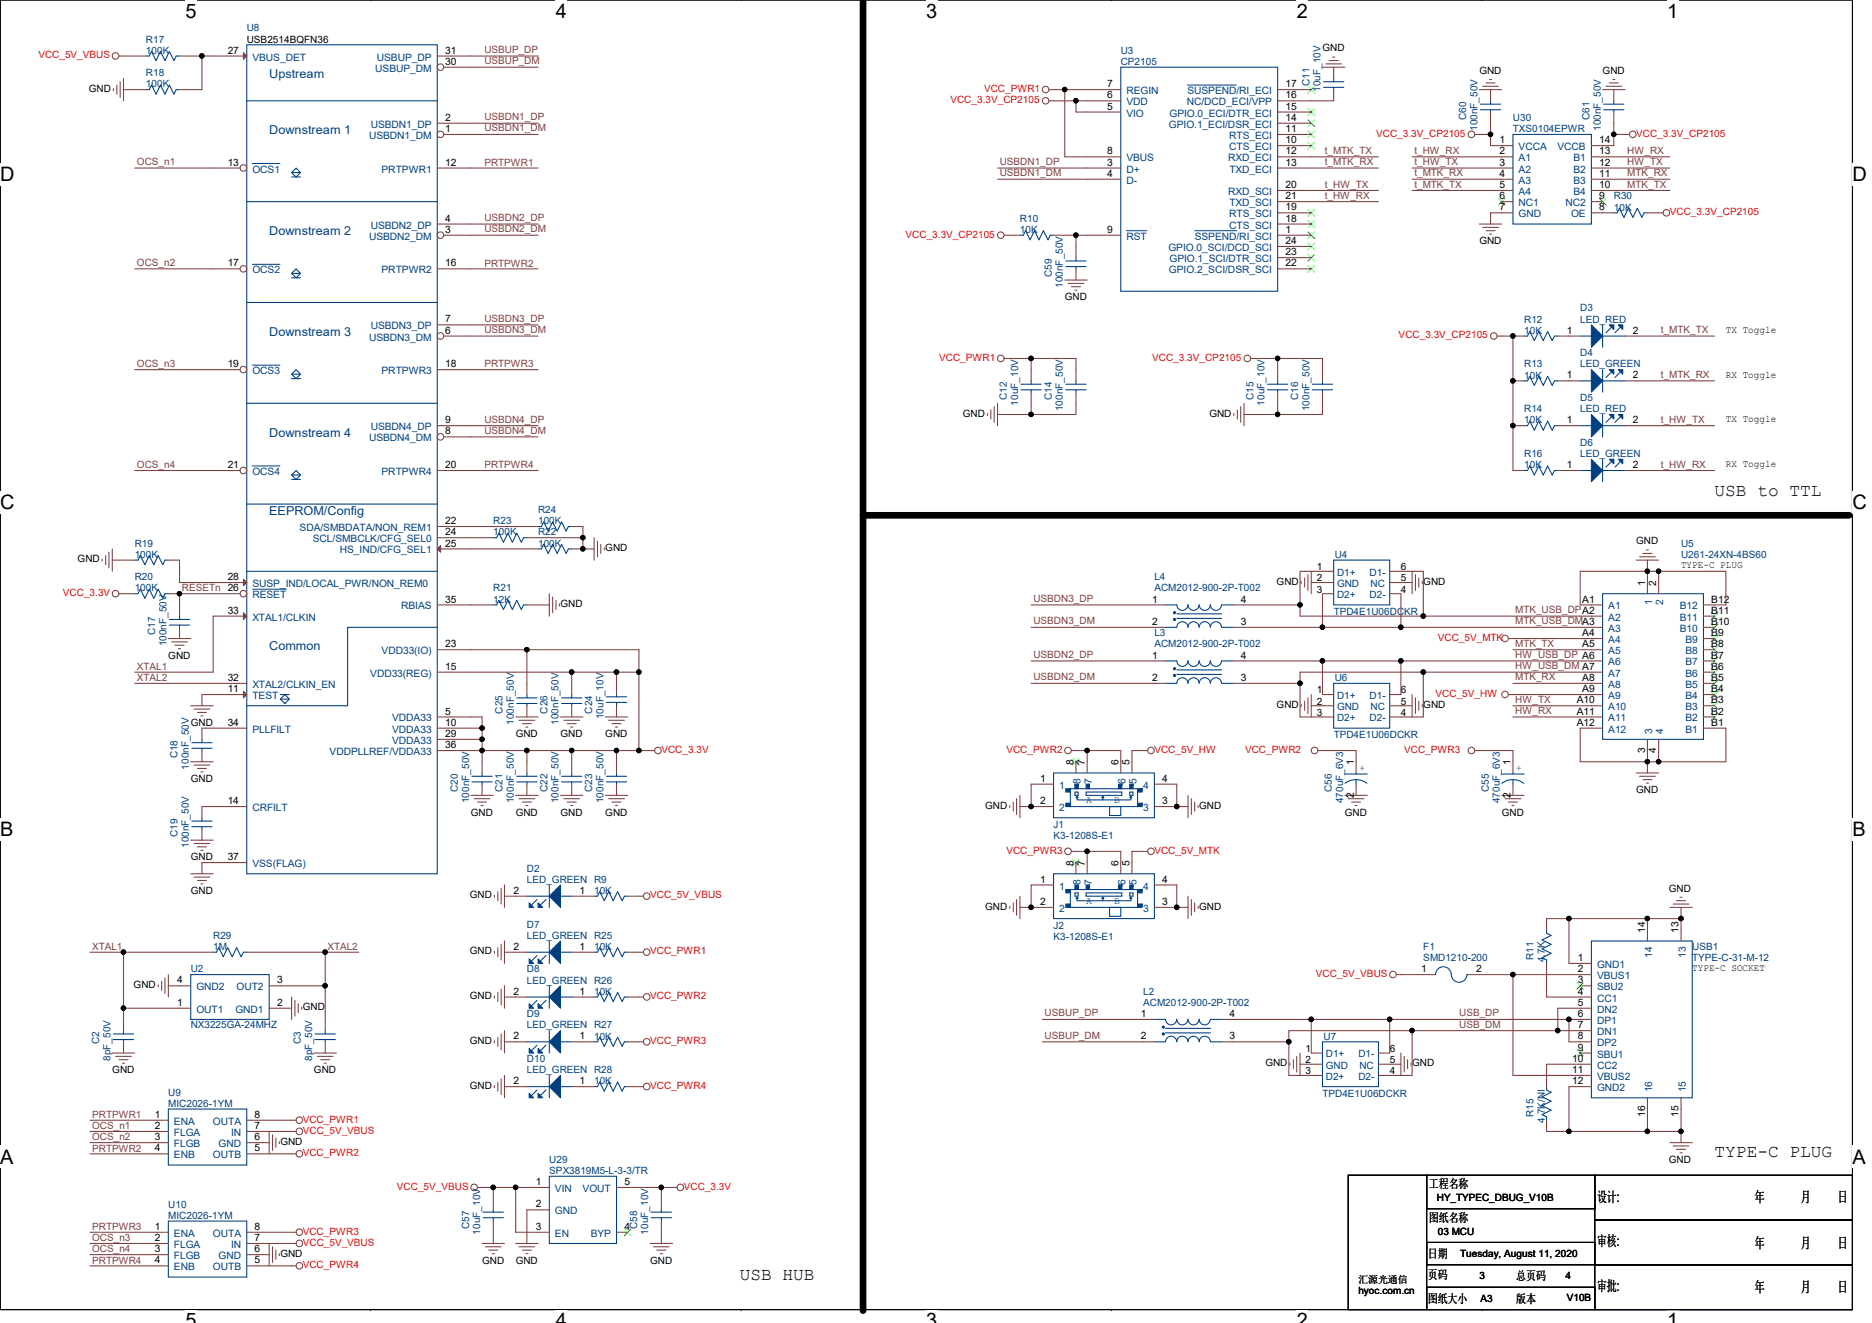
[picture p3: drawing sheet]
<svg xmlns="http://www.w3.org/2000/svg" width="297mm" height="210mm" viewBox="0 0 297 210" stroke-linecap="round" stroke-linejoin="round" font-family="sans-serif">
<defs><g id="words">
<g font-size="3.2">
<text x="29.4" y="2.8">5</text>
<text x="88.2" y="2.8">4</text>
<text x="147" y="2.8">3</text>
<text x="205.8" y="2.8">2</text>
<text x="264.5" y="2.8">1</text>
<text x="0" y="28.8">D</text>
<text x="293.9" y="28.8">D</text>
<text x="0" y="80.8">C</text>
<text x="293.9" y="80.8">C</text>
<text x="0" y="132.7">B</text>
<text x="293.9" y="132.7">B</text>
<text x="0" y="184.7">A</text>
<text x="293.9" y="184.7">A</text>
<text x="29.4" y="210.7">5</text>
<text x="88.2" y="210.7">4</text>
<text x="147" y="210.7">3</text>
<text x="205.8" y="210.7">2</text>
<text x="264.5" y="210.7">1</text>
</g>
<g font-size="2.8">
<text x="272.1" y="78.7">USB to TTL</text>
<text x="272.1" y="183.6">TYPE-C PLUG</text>
<text x="117.4" y="203.2">USB HUB</text>
</g>
<g font-size="2.3">
<text x="253.4" y="190.7">设计:</text>
<text x="278.5" y="190.7">年</text>
<text x="285.8" y="190.7">月</text>
<text x="291.6" y="190.7">日</text>
<text x="253.4" y="197.8">审核:</text>
<text x="278.5" y="198">年</text>
<text x="285.8" y="198">月</text>
<text x="291.6" y="198">日</text>
<text x="253.4" y="204.9">审批:</text>
<text x="278.5" y="205.1">年</text>
<text x="285.8" y="205.1">月</text>
<text x="291.6" y="205.1">日</text>
</g>
<g font-size="1.9" fill="#004080">
<text x="42.7" y="12.4">Upstream</text>
<text x="42.7" y="21.3">Downstream 1</text>
<text x="42.7" y="37.3">Downstream 2</text>
<text x="42.7" y="53.3">Downstream 3</text>
<text x="42.7" y="69.3">Downstream 4</text>
<text x="42.7" y="81.8">EEPROM/Config</text>
<text x="42.7" y="103.1">Common</text>
</g>
<g font-size="1.9">
<text x="226.7" y="188.6">工程名称</text>
<text x="226.7" y="194">图纸名称</text>
<text x="226.6" y="199.6">日期</text>
<text x="226.6" y="203">页码</text>
<text x="240.6" y="203.2">总页码</text>
<text x="226.6" y="206.8">图纸大小</text>
<text x="240.6" y="206.8">版本</text>
</g>
<g font-size="1.6" fill="#004080">
<text x="39.2" y="5">U8</text>
<text x="23.2" y="6.8">R17</text>
<text x="23.2" y="8.5">100K</text>
<text x="40" y="9.6">VBUS_DET</text>
<text x="59.5" y="11.4">USBUP_DM</text>
<text x="59.8" y="9.6">USBUP_DP</text>
<text x="177.8" y="10.3">CP2105</text>
<text x="177.8" y="8.5">U3</text>
<text x="23.2" y="12.1">R18</text>
<text x="23.2" y="13.9">100K</text>
<text x="178.7" y="16.7">VDD</text>
<text x="178.7" y="14.9">REGIN</text>
<text x="188.3" y="16.7">NC/DCD_ECI/VPP</text>
<text x="188.4" y="14.9">SUSPEND/RI_ECI</text>
<text x="207.8" y="13.7" transform="rotate(-90 207.8 13.7)">C11</text>
<text x="209.5" y="14.6" transform="rotate(-90 209.5 14.6)">10uF_10V</text>
<text x="58.6" y="22.1">USBDN1_DM</text>
<text x="58.8" y="20.3">USBDN1_DP</text>
<text x="178.7" y="18.5">VIO</text>
<text x="185.5" y="20.3">GPIO.1_ECI/DSR_ECI</text>
<text x="185.6" y="18.5">GPIO.0_ECI/DTR_ECI</text>
<text x="195" y="23.8">CTS_ECI</text>
<text x="195" y="22.1">RTS_ECI</text>
<text x="232.7" y="19" transform="rotate(-90 232.7 19)">C60</text>
<text x="234.4" y="20.8" transform="rotate(-90 234.4 20.8)">100nF_50V</text>
<text x="240.1" y="19.2">U30</text>
<text x="240.1" y="21">TXS0104EPWR</text>
<text x="241" y="23.8">VCCA</text>
<text x="247.1" y="23.8">VCCB</text>
<text x="252.2" y="19" transform="rotate(-90 252.2 19)">C61</text>
<text x="254" y="20.8" transform="rotate(-90 254 20.8)">100nF_50V</text>
<text x="40" y="27.4">OCS1</text>
<text x="60.5" y="27.4">PRTPWR1</text>
<text x="178.7" y="27.4">D+</text>
<text x="178.7" y="29.2">D-</text>
<text x="178.7" y="25.6">VBUS</text>
<text x="194.9" y="25.6">RXD_ECI</text>
<text x="195.1" y="27.4">TXD_ECI</text>
<text x="241" y="25.6">A1</text>
<text x="241" y="27.4">A2</text>
<text x="241" y="29.2">A3</text>
<text x="249.7" y="29.2">B3</text>
<text x="249.7" y="27.4">B2</text>
<text x="249.7" y="25.6">B1</text>
<text x="161.8" y="35.2">R10</text>
<text x="194.9" y="30.9">RXD_SCI</text>
<text x="195" y="34.5">RTS_SCI</text>
<text x="195.1" y="32.7">TXD_SCI</text>
<text x="241" y="30.9">A4</text>
<text x="241" y="32.7">NC1</text>
<text x="241" y="34.5">GND</text>
<text x="248.4" y="32.7">NC2</text>
<text x="249.3" y="34.5">OE</text>
<text x="249.7" y="30.9">B4</text>
<text x="256.1" y="31.6">R30</text>
<text x="256.1" y="33.4">10K</text>
<text x="58.6" y="38.1">USBDN2_DM</text>
<text x="58.8" y="36.3">USBDN2_DP</text>
<text x="161.8" y="37">10K</text>
<text x="178.7" y="38.1">RST</text>
<text x="185.4" y="39.8">GPIO.0_SCI/DCD_SCI</text>
<text x="185.6" y="41.6">GPIO.1_SCI/DTR_SCI</text>
<text x="189.6" y="38.1">SSPEND/RI_SCI</text>
<text x="195" y="36.3">CTS_SCI</text>
<text x="40" y="43.4">OCS2</text>
<text x="60.5" y="43.4">PRTPWR2</text>
<text x="166.9" y="43.9" transform="rotate(-90 166.9 43.9)">C59</text>
<text x="168.7" y="45.7" transform="rotate(-90 168.7 45.7)">100nF_50V</text>
<text x="185.5" y="43.4">GPIO.2_SCI/DSR_SCI</text>
<text x="58.8" y="52.3">USBDN3_DP</text>
<text x="241.8" y="51.2">R12</text>
<text x="241.8" y="53">10K</text>
<text x="250.7" y="49.4">D3</text>
<text x="250.7" y="51.2">LED_RED</text>
<text x="40" y="59.4">OCS3</text>
<text x="58.6" y="54.1">USBDN3_DM</text>
<text x="60.5" y="59.4">PRTPWR3</text>
<text x="241.8" y="58.3">R13</text>
<text x="250.7" y="56.5">D4</text>
<text x="250.7" y="58.3">LED_GREEN</text>
<text x="159.8" y="63.5" transform="rotate(-90 159.8 63.5)">C12</text>
<text x="161.5" y="64.4" transform="rotate(-90 161.5 64.4)">10uF_10V</text>
<text x="166.9" y="63.5" transform="rotate(-90 166.9 63.5)">C14</text>
<text x="168.7" y="65.3" transform="rotate(-90 168.7 65.3)">100nF_50V</text>
<text x="198.9" y="63.5" transform="rotate(-90 198.9 63.5)">C15</text>
<text x="200.7" y="64.4" transform="rotate(-90 200.7 64.4)">10uF_10V</text>
<text x="206" y="63.5" transform="rotate(-90 206 63.5)">C16</text>
<text x="207.8" y="65.3" transform="rotate(-90 207.8 65.3)">100nF_50V</text>
<text x="241.8" y="65.4">R14</text>
<text x="241.8" y="60.1">10K</text>
<text x="250.7" y="63.6">D5</text>
<text x="250.7" y="65.4">LED_RED</text>
<text x="58.6" y="70.1">USBDN4_DM</text>
<text x="58.8" y="68.3">USBDN4_DP</text>
<text x="241.8" y="67.2">10K</text>
<text x="250.7" y="70.8">D6</text>
<text x="40" y="75.4">OCS4</text>
<text x="60.5" y="75.4">PRTPWR4</text>
<text x="241.8" y="72.5">R16</text>
<text x="241.8" y="74.3">10K</text>
<text x="250.7" y="72.5">LED_GREEN</text>
<text x="78.3" y="83.2">R23</text>
<text x="85.4" y="81.4">R24</text>
<text x="85.4" y="83.2">100K</text>
<text x="21.4" y="86.8">R19</text>
<text x="21.4" y="88.5">100K</text>
<text x="47.5" y="84.3">SDA/SMBDATA/NON_REM1</text>
<text x="49.6" y="86.1">SCL/SMBCLK/CFG_SEL0</text>
<text x="53.9" y="87.8">HS_IND/CFG_SEL1</text>
<text x="78.3" y="85">100K</text>
<text x="85.4" y="85">R22</text>
<text x="85.4" y="86.8">100K</text>
<text x="211.8" y="88.5">U4</text>
<text x="266.7" y="86.8">U5</text>
<text x="266.7" y="88.5">U261-24XN-4BS60</text>
<text x="21.4" y="92.1">R20</text>
<text x="21.4" y="93.9">100K</text>
<text x="40" y="95">RESET</text>
<text x="40" y="93.2">SUSP_IND/LOCAL_PWR/NON_REM0</text>
<text x="78.3" y="93.9">R21</text>
<text x="78.3" y="95.7">12K</text>
<text x="183.2" y="92.1">L4</text>
<text x="183.2" y="93.9">ACM2012-900-2P-T002</text>
<text x="212.2" y="91.4">D1+</text>
<text x="212.2" y="93.2">GND</text>
<text x="212.2" y="94.9">D2+</text>
<text x="217.3" y="94.9">D2-</text>
<text x="217.3" y="91.4">D1-</text>
<text x="217.5" y="93.2">NC</text>
<text x="24.6" y="100.8" transform="rotate(-90 24.6 100.8)">C17</text>
<text x="40" y="98.5">XTAL1/CLKIN</text>
<text x="63.6" y="96.7">RBIAS</text>
<text x="183.2" y="101">L3</text>
<text x="211.6" y="97.6">TPD4E1U06DCKR</text>
<text x="255.2" y="96.7">A1</text>
<text x="255.2" y="98.5">A2</text>
<text x="255.2" y="100.3">A3</text>
<text x="262.1" y="96" transform="rotate(-90 262.1 96)">1</text>
<text x="263.9" y="96" transform="rotate(-90 263.9 96)">2</text>
<text x="266.5" y="100.3">B10</text>
<text x="266.5" y="98.5">B11</text>
<text x="266.5" y="96.7">B12</text>
<text x="26.4" y="102.6" transform="rotate(-90 26.4 102.6)">100nF_50V</text>
<text x="58.8" y="107.4">VDD33(REG)</text>
<text x="60.6" y="103.8">VDD33(IO)</text>
<text x="183.2" y="102.8">ACM2012-900-2P-T002</text>
<text x="255.2" y="102.1">A4</text>
<text x="255.2" y="103.8">A5</text>
<text x="255.2" y="105.6">A6</text>
<text x="255.2" y="107.4">A7</text>
<text x="267.4" y="107.4">B6</text>
<text x="267.4" y="105.6">B7</text>
<text x="267.4" y="103.8">B8</text>
<text x="267.4" y="102.1">B9</text>
<text x="40" y="109.2">XTAL2/CLKIN_EN</text>
<text x="40" y="111">TEST</text>
<text x="79.8" y="113.3" transform="rotate(-90 79.8 113.3)">C25</text>
<text x="86.9" y="113.3" transform="rotate(-90 86.9 113.3)">C26</text>
<text x="94" y="113.3" transform="rotate(-90 94 113.3)">C24</text>
<text x="211.8" y="108.1">U6</text>
<text x="212.2" y="110.9">D1+</text>
<text x="212.2" y="112.7">GND</text>
<text x="217.3" y="110.9">D1-</text>
<text x="217.5" y="112.7">NC</text>
<text x="255.2" y="109.2">A8</text>
<text x="255.2" y="111">A9</text>
<text x="255.2" y="112.7">A10</text>
<text x="267.4" y="112.7">B3</text>
<text x="267.4" y="111">B4</text>
<text x="267.4" y="109.2">B5</text>
<text x="40" y="116.3">PLLFILT</text>
<text x="52.3" y="119.8">VDDPLLREF/VDDA33</text>
<text x="62.2" y="118.1">VDDA33</text>
<text x="62.2" y="114.5">VDDA33</text>
<text x="62.2" y="116.3">VDDA33</text>
<text x="81.5" y="115" transform="rotate(-90 81.5 115)">100nF_50V</text>
<text x="88.6" y="115" transform="rotate(-90 88.6 115)">100nF_50V</text>
<text x="95.8" y="114.2" transform="rotate(-90 95.8 114.2)">10uF_10V</text>
<text x="211.6" y="117.2">TPD4E1U06DCKR</text>
<text x="212.2" y="114.5">D2+</text>
<text x="217.3" y="114.5">D2-</text>
<text x="255.2" y="114.5">A11</text>
<text x="255.2" y="116.3">A12</text>
<text x="262.1" y="116.5" transform="rotate(-90 262.1 116.5)">3</text>
<text x="263.9" y="116.5" transform="rotate(-90 263.9 116.5)">4</text>
<text x="267.4" y="116.3">B1</text>
<text x="267.4" y="114.5">B2</text>
<text x="28.2" y="120.4" transform="rotate(-90 28.2 120.4)">C18</text>
<text x="30" y="122.2" transform="rotate(-90 30 122.2)">100nF_50V</text>
<text x="72.6" y="125.7" transform="rotate(-90 72.6 125.7)">C20</text>
<text x="79.8" y="125.7" transform="rotate(-90 79.8 125.7)">C21</text>
<text x="86.9" y="125.7" transform="rotate(-90 86.9 125.7)">C22</text>
<text x="94" y="125.7" transform="rotate(-90 94 125.7)">C23</text>
<text x="168.1" y="125.2">1</text>
<text x="171.5" y="124.5" transform="rotate(-90 171.5 124.5)">8</text>
<text x="173.2" y="124.5" transform="rotate(-90 173.2 124.5)">7</text>
<text x="178.6" y="124.5" transform="rotate(-90 178.6 124.5)">6</text>
<text x="180.4" y="124.5" transform="rotate(-90 180.4 124.5)">5</text>
<text x="181.4" y="125.2">4</text>
<text x="211.3" y="125.7" transform="rotate(-90 211.3 125.7)">C56</text>
<text x="215.7" y="122.3">+</text>
<text x="236.2" y="125.7" transform="rotate(-90 236.2 125.7)">C55</text>
<text x="240.6" y="122.3">+</text>
<text x="40" y="128.7">CRFILT</text>
<text x="74.4" y="127.5" transform="rotate(-90 74.4 127.5)">100nF_50V</text>
<text x="81.5" y="127.5" transform="rotate(-90 81.5 127.5)">100nF_50V</text>
<text x="88.6" y="127.5" transform="rotate(-90 88.6 127.5)">100nF_50V</text>
<text x="95.8" y="127.5" transform="rotate(-90 95.8 127.5)">100nF_50V</text>
<text x="167.2" y="131.4">J1</text>
<text x="168.1" y="128.7">2</text>
<text x="172.3" y="127.5">A</text>
<text x="176.8" y="127.5">B</text>
<text x="181.4" y="128.7">3</text>
<text x="213.1" y="127.5" transform="rotate(-90 213.1 127.5)">470uF_6V3</text>
<text x="238" y="127.5" transform="rotate(-90 238 127.5)">470uF_6V3</text>
<text x="28.2" y="132.8" transform="rotate(-90 28.2 132.8)">C19</text>
<text x="30" y="134.6" transform="rotate(-90 30 134.6)">100nF_50V</text>
<text x="40" y="137.6">VSS(FLAG)</text>
<text x="167.2" y="133.2">K3-1208S-E1</text>
<text x="83.6" y="138.3">D2</text>
<text x="83.6" y="140.1">LED_GREEN R9</text>
<text x="94.3" y="141.9">10K</text>
<text x="168.1" y="141.2">1</text>
<text x="171.5" y="140.5" transform="rotate(-90 171.5 140.5)">8</text>
<text x="172.3" y="143.5">A</text>
<text x="173.2" y="140.5" transform="rotate(-90 173.2 140.5)">7</text>
<text x="176.8" y="143.5">B</text>
<text x="178.6" y="140.5" transform="rotate(-90 178.6 140.5)">6</text>
<text x="180.4" y="140.5" transform="rotate(-90 180.4 140.5)">5</text>
<text x="181.4" y="141.2">4</text>
<text x="33.8" y="149">R29</text>
<text x="83.6" y="147.2">D7</text>
<text x="83.6" y="149">LED_GREEN R25</text>
<text x="167.2" y="147.4">J2</text>
<text x="167.2" y="149.2">K3-1208S-E1</text>
<text x="168.1" y="144.7">2</text>
<text x="181.4" y="144.7">3</text>
<text x="30.3" y="154.3">U2</text>
<text x="33.8" y="150.8">1M</text>
<text x="83.6" y="154.3">D8</text>
<text x="94.3" y="150.8">10K</text>
<text x="225.8" y="150.8">F1</text>
<text x="225.8" y="152.5">SMD1210-200</text>
<text x="243.3" y="152.4" transform="rotate(-90 243.3 152.4)">R11</text>
<text x="245.1" y="152.7" transform="rotate(-90 245.1 152.7)">4.7K</text>
<text x="253.4" y="153.6">GND1</text>
<text x="253.4" y="155.4">VBUS1</text>
<text x="262.1" y="152.1" transform="rotate(-90 262.1 152.1)">14</text>
<text x="267.5" y="152.1" transform="rotate(-90 267.5 152.1)">13</text>
<text x="268.5" y="150.8">USB1</text>
<text x="268.5" y="152.5">TYPE-C-31-M-12</text>
<text x="31.2" y="160.7">OUT1</text>
<text x="31.2" y="157.2">GND2</text>
<text x="37.4" y="160.7">GND1</text>
<text x="37.5" y="157.2">OUT2</text>
<text x="83.6" y="161.4">D9</text>
<text x="83.6" y="156.1">LED_GREEN R26</text>
<text x="94.3" y="157.9">10K</text>
<text x="181.4" y="157.9">L2</text>
<text x="181.4" y="159.7">ACM2012-900-2P-T002</text>
<text x="253.4" y="157.2">SBU2</text>
<text x="253.4" y="159">CC1</text>
<text x="253.4" y="160.7">DN2</text>
<text x="15.7" y="165.7" transform="rotate(-90 15.7 165.7)">C2</text>
<text x="30.3" y="163.2">NX3225GA-24MHZ</text>
<text x="47.7" y="165.7" transform="rotate(-90 47.7 165.7)">C3</text>
<text x="83.6" y="163.2">LED_GREEN R27</text>
<text x="94.3" y="165">10K</text>
<text x="210" y="165">U7</text>
<text x="210.4" y="167.8">D1+</text>
<text x="215.5" y="167.8">D1-</text>
<text x="253.4" y="162.5">DP1</text>
<text x="253.4" y="164.3">DN1</text>
<text x="253.4" y="166.1">DP2</text>
<text x="253.4" y="167.9">SBU1</text>
<text x="17.5" y="168.4" transform="rotate(-90 17.5 168.4)">8pF_50V</text>
<text x="26.7" y="173.9">U9</text>
<text x="49.5" y="168.4" transform="rotate(-90 49.5 168.4)">8pF_50V</text>
<text x="83.6" y="168.6">D10</text>
<text x="83.6" y="170.3">LED_GREEN R28</text>
<text x="94.3" y="172.1">10K</text>
<text x="210.4" y="169.6">GND</text>
<text x="210.4" y="171.4">D2+</text>
<text x="215.5" y="171.4">D2-</text>
<text x="215.7" y="169.6">NC</text>
<text x="253.4" y="169.6">CC2</text>
<text x="253.4" y="171.4">VBUS2</text>
<text x="253.4" y="173.2">GND2</text>
<text x="262.1" y="173.4" transform="rotate(-90 262.1 173.4)">16</text>
<text x="267.5" y="173.4" transform="rotate(-90 267.5 173.4)">15</text>
<text x="26.7" y="175.7">MIC2026-1YM</text>
<text x="27.6" y="178.5">ENA</text>
<text x="33.8" y="178.5">OUTA</text>
<text x="209.8" y="174.1">TPD4E1U06DCKR</text>
<text x="243.3" y="177.3" transform="rotate(-90 243.3 177.3)">R15</text>
<text x="245.1" y="178.2" transform="rotate(-90 245.1 178.2)">4.7K/NI</text>
<text x="27.6" y="180.3">FLGA</text>
<text x="27.6" y="182.1">FLGB</text>
<text x="27.6" y="183.9">ENB</text>
<text x="33.8" y="183.9">OUTB</text>
<text x="34.7" y="182.1">GND</text>
<text x="36.7" y="180.3">IN</text>
<text x="87.2" y="184.6">U29</text>
<text x="26.7" y="191.7">U10</text>
<text x="87.2" y="186.3">SPX3819M5-L-3-3/TR</text>
<text x="88" y="189.2">VIN</text>
<text x="92.5" y="189.2">VOUT</text>
<text x="26.7" y="193.4">MIC2026-1YM</text>
<text x="27.6" y="196.3">ENA</text>
<text x="33.8" y="196.3">OUTA</text>
<text x="74.4" y="195.1" transform="rotate(-90 74.4 195.1)">C57</text>
<text x="76.2" y="195.9" transform="rotate(-90 76.2 195.9)">10uF_10V</text>
<text x="88" y="192.7">GND</text>
<text x="88" y="196.3">EN</text>
<text x="93.7" y="196.3">BYP</text>
<text x="101.1" y="195.1" transform="rotate(-90 101.1 195.1)">C58</text>
<text x="102.9" y="195.9" transform="rotate(-90 102.9 195.9)">10uF_10V</text>
<text x="27.6" y="198.1">FLGA</text>
<text x="27.6" y="199.9">FLGB</text>
<text x="27.6" y="201.6">ENB</text>
<text x="33.8" y="201.6">OUTB</text>
<text x="34.7" y="199.9">GND</text>
<text x="36.7" y="198.1">IN</text>
</g>
<g font-size="1.6" fill="#f00">
<text x="6.1" y="9.2">VCC_5V_VBUS</text>
<text x="150.8" y="16.4">VCC_3.3V_CP2105</text>
<text x="156.1" y="14.6">VCC_PWR1</text>
<text x="218.4" y="21.7">VCC_3.3V_CP2105</text>
<text x="259.6" y="21.7">VCC_3.3V_CP2105</text>
<text x="265" y="34.1">VCC_3.3V_CP2105</text>
<text x="143.7" y="37.7">VCC_3.3V_CP2105</text>
<text x="221.9" y="53.7">VCC_3.3V_CP2105</text>
<text x="149" y="57.3">VCC_PWR1</text>
<text x="182.8" y="57.3">VCC_3.3V_CP2105</text>
<text x="10" y="94.6">VCC_3.3V</text>
<text x="228.2" y="101.7">VCC_5V_MTK</text>
<text x="227.8" y="110.6">VCC_5V_HW</text>
<text x="104.9" y="119.5">VCC_3.3V</text>
<text x="159.7" y="119.5">VCC_PWR2</text>
<text x="183.2" y="119.5">VCC_5V_HW</text>
<text x="197.6" y="119.5">VCC_PWR2</text>
<text x="222.8" y="119.5">VCC_PWR3</text>
<text x="159.7" y="135.5">VCC_PWR3</text>
<text x="183.2" y="135.5">VCC_5V_MTK</text>
<text x="103.2" y="142.6">VCC_5V_VBUS</text>
<text x="103.2" y="151.5">VCC_PWR1</text>
<text x="208.8" y="155">VCC_5V_VBUS</text>
<text x="103.2" y="158.6">VCC_PWR2</text>
<text x="103.2" y="165.7">VCC_PWR3</text>
<text x="103.2" y="172.8">VCC_PWR4</text>
<text x="48" y="178.2">VCC_PWR1</text>
<text x="48" y="179.9">VCC_5V_VBUS</text>
<text x="48" y="183.5">VCC_PWR2</text>
<text x="63" y="188.8">VCC_5V_VBUS</text>
<text x="108.5" y="188.8">VCC_3.3V</text>
<text x="48" y="195.9">VCC_PWR3</text>
<text x="48" y="197.7">VCC_5V_VBUS</text>
<text x="48" y="201.3">VCC_PWR4</text>
</g>
<g font-size="1.6">
<text x="36.1" y="8.5">27</text>
<text x="39.2" y="6.8">USB2514BQFN36</text>
<text x="70.6" y="8.5">31</text>
<text x="70.6" y="10.3">30</text>
<text x="209.8" y="8.2">GND</text>
<text x="234.7" y="11.7">GND</text>
<text x="254.3" y="11.7">GND</text>
<text x="14.1" y="14.6">GND</text>
<text x="175.7" y="17.4">5</text>
<text x="175.7" y="15.6">6</text>
<text x="175.7" y="13.8">7</text>
<text x="204" y="13.8">17</text>
<text x="204" y="17.4">15</text>
<text x="204" y="15.6">16</text>
<text x="70.6" y="19.2">2</text>
<text x="70.6" y="21">1</text>
<text x="204" y="22.7">10</text>
<text x="204" y="21">11</text>
<text x="204" y="19.2">14</text>
<text x="237.9" y="22.7">1</text>
<text x="253.8" y="22.7">14</text>
<text x="36.1" y="26.3">13</text>
<text x="70.6" y="26.3">12</text>
<text x="175.7" y="26.3">3</text>
<text x="175.7" y="28.1">4</text>
<text x="175.7" y="24.5">8</text>
<text x="204" y="26.3">13</text>
<text x="204" y="24.5">12</text>
<text x="204" y="29.8">20</text>
<text x="237.9" y="24.5">2</text>
<text x="237.9" y="26.3">3</text>
<text x="237.9" y="28.1">4</text>
<text x="237.9" y="29.8">5</text>
<text x="253.8" y="29.8">10</text>
<text x="253.8" y="28.1">11</text>
<text x="253.8" y="26.3">12</text>
<text x="253.8" y="24.5">13</text>
<text x="70.6" y="35.2">4</text>
<text x="204" y="31.6">21</text>
<text x="204" y="35.2">18</text>
<text x="204" y="33.4">19</text>
<text x="237.9" y="31.6">6</text>
<text x="237.9" y="33.4">7</text>
<text x="253.8" y="33.4">8</text>
<text x="253.8" y="31.6">9</text>
<text x="70.6" y="37">3</text>
<text x="175.7" y="37">9</text>
<text x="204" y="37">1</text>
<text x="204" y="40.5">23</text>
<text x="204" y="38.7">24</text>
<text x="234.7" y="38.8">GND</text>
<text x="36.1" y="42.3">17</text>
<text x="70.6" y="42.3">16</text>
<text x="168.9" y="47.6">GND</text>
<text x="204" y="42.3">22</text>
<text x="70.6" y="51.2">7</text>
<text x="70.6" y="53">6</text>
<text x="248.6" y="53">1</text>
<text x="259.1" y="53">2</text>
<text x="273.9" y="52.8">TX Toggle</text>
<text x="36.1" y="58.3">19</text>
<text x="70.6" y="58.3">18</text>
<text x="273.9" y="59.9">RX Toggle</text>
<text x="248.6" y="60.1">1</text>
<text x="259.1" y="60.1">2</text>
<text x="70.6" y="67.2">9</text>
<text x="70.6" y="69">8</text>
<text x="152.8" y="66.1">GND</text>
<text x="191.9" y="66.1">GND</text>
<text x="248.6" y="67.2">1</text>
<text x="259.1" y="67.2">2</text>
<text x="273.9" y="67">TX Toggle</text>
<text x="36.1" y="74.3">21</text>
<text x="70.6" y="74.3">20</text>
<text x="248.6" y="74.3">1</text>
<text x="259.1" y="74.3">2</text>
<text x="273.9" y="74.1">RX Toggle</text>
<text x="70.6" y="83.2">22</text>
<text x="12.3" y="89.3">GND</text>
<text x="70.6" y="86.7">25</text>
<text x="70.6" y="85">24</text>
<text x="96.1" y="87.5">GND</text>
<text x="259.6" y="86.4">GND</text>
<text x="36.1" y="92.1">28</text>
<text x="36.1" y="93.9">26</text>
<text x="70.6" y="95.6">35</text>
<text x="182.8" y="95.6">1</text>
<text x="196.9" y="95.6">4</text>
<text x="202.6" y="92.8">GND</text>
<text x="209" y="90.5">1</text>
<text x="209" y="92.3">2</text>
<text x="209" y="94">3</text>
<text x="222.3" y="94">4</text>
<text x="222.3" y="90.5">6</text>
<text x="222.3" y="92.3">5</text>
<text x="225.8" y="92.8">GND</text>
<text x="251.1" y="95.6">A1</text>
<text x="261" y="93" transform="rotate(-90 261 93)">1</text>
<text x="262.8" y="93" transform="rotate(-90 262.8 93)">2</text>
<text x="266.7" y="90.1">TYPE-C PLUG</text>
<text x="271.5" y="95.6">B12</text>
<text x="36.1" y="97.4">33</text>
<text x="88.9" y="96.4">GND</text>
<text x="182.8" y="99.2">2</text>
<text x="196.9" y="99.2">3</text>
<text x="251.1" y="101">A4</text>
<text x="271.5" y="101">B9</text>
<text x="271.5" y="99.2">B10</text>
<text x="271.5" y="97.4">B11</text>
<text x="26.7" y="104.5">GND</text>
<text x="70.6" y="106.3">15</text>
<text x="70.6" y="102.7">23</text>
<text x="182.8" y="104.5">1</text>
<text x="196.9" y="104.5">4</text>
<text x="251.1" y="102.7">A5</text>
<text x="271.5" y="106.3">B6</text>
<text x="271.5" y="104.5">B7</text>
<text x="271.5" y="102.7">B8</text>
<text x="36.1" y="108.1">32</text>
<text x="36.1" y="109.9">11</text>
<text x="70.6" y="113.4">5</text>
<text x="182.8" y="108.1">2</text>
<text x="196.9" y="108.1">3</text>
<text x="202.6" y="112.4">GND</text>
<text x="209" y="110">1</text>
<text x="209" y="111.8">2</text>
<text x="209" y="113.6">3</text>
<text x="222.3" y="113.6">4</text>
<text x="222.3" y="110">6</text>
<text x="222.3" y="111.8">5</text>
<text x="225.8" y="112.4">GND</text>
<text x="250.2" y="111.6">A10</text>
<text x="250.2" y="113.4">A11</text>
<text x="251.1" y="108.1">A8</text>
<text x="251.1" y="109.9">A9</text>
<text x="271.5" y="113.4">B2</text>
<text x="271.5" y="111.6">B3</text>
<text x="271.5" y="109.9">B4</text>
<text x="271.5" y="108.1">B5</text>
<text x="30.3" y="115.2">GND</text>
<text x="36.1" y="115.2">34</text>
<text x="70.6" y="117">29</text>
<text x="70.6" y="115.2">10</text>
<text x="70.6" y="118.7">36</text>
<text x="81.8" y="117">GND</text>
<text x="88.9" y="117">GND</text>
<text x="96.1" y="117">GND</text>
<text x="250.2" y="115.2">A12</text>
<text x="261" y="119.5" transform="rotate(-90 261 119.5)">3</text>
<text x="262.8" y="119.5" transform="rotate(-90 262.8 119.5)">4</text>
<text x="271.5" y="115.2">B1</text>
<text x="30.3" y="124.1">GND</text>
<text x="165" y="124.1">1</text>
<text x="170.3" y="121.4" transform="rotate(-90 170.3 121.4)">8</text>
<text x="172.1" y="121.4" transform="rotate(-90 172.1 121.4)">7</text>
<text x="177.5" y="121.4" transform="rotate(-90 177.5 121.4)">6</text>
<text x="179.2" y="121.4" transform="rotate(-90 179.2 121.4)">5</text>
<text x="184.4" y="124.1">4</text>
<text x="214.8" y="121.4" transform="rotate(-90 214.8 121.4)">1</text>
<text x="239.7" y="121.4" transform="rotate(-90 239.7 121.4)">1</text>
<text x="259.6" y="125.9">GND</text>
<text x="36.1" y="127.6">14</text>
<text x="74.7" y="129.4">GND</text>
<text x="81.8" y="129.4">GND</text>
<text x="88.9" y="129.4">GND</text>
<text x="96.1" y="129.4">GND</text>
<text x="156.3" y="128.4">GND</text>
<text x="165" y="127.6">2</text>
<text x="184.4" y="127.6">3</text>
<text x="190.3" y="128.4">GND</text>
<text x="213.4" y="129.4">GND</text>
<text x="214.8" y="126.6" transform="rotate(-90 214.8 126.6)">2</text>
<text x="238.3" y="129.4">GND</text>
<text x="239.7" y="126.6" transform="rotate(-90 239.7 126.6)">2</text>
<text x="30.3" y="136.5">GND</text>
<text x="36.1" y="136.5">37</text>
<text x="170.3" y="137.4" transform="rotate(-90 170.3 137.4)">8</text>
<text x="172.1" y="137.4" transform="rotate(-90 172.1 137.4)">7</text>
<text x="177.5" y="137.4" transform="rotate(-90 177.5 137.4)">6</text>
<text x="179.2" y="137.4" transform="rotate(-90 179.2 137.4)">5</text>
<text x="30.3" y="141.9">GND</text>
<text x="74.5" y="142.6">GND</text>
<text x="81.5" y="141.9">2</text>
<text x="92" y="141.9">1</text>
<text x="165" y="140.1">1</text>
<text x="165" y="143.6">2</text>
<text x="184.4" y="143.6">3</text>
<text x="184.4" y="140.1">4</text>
<text x="264.8" y="141.5">GND</text>
<text x="156.3" y="144.4">GND</text>
<text x="190.3" y="144.4">GND</text>
<text x="261" y="148.1" transform="rotate(-90 261 148.1)">14</text>
<text x="266.4" y="148.1" transform="rotate(-90 266.4 148.1)">13</text>
<text x="74.5" y="151.5">GND</text>
<text x="81.5" y="150.7">2</text>
<text x="92" y="150.7">1</text>
<text x="225.5" y="154.3">1</text>
<text x="234.2" y="154.3">2</text>
<text x="250.4" y="152.5">1</text>
<text x="250.4" y="154.3">2</text>
<text x="268.5" y="154.2">TYPE-C SOCKET</text>
<text x="21.2" y="156.8">GND</text>
<text x="28.1" y="159.6">1</text>
<text x="28.1" y="156.1">4</text>
<text x="44" y="159.6">2</text>
<text x="44" y="156.1">3</text>
<text x="48" y="160.4">GND</text>
<text x="74.5" y="158.6">GND</text>
<text x="81.5" y="157.9">2</text>
<text x="92" y="157.9">1</text>
<text x="181" y="161.4">1</text>
<text x="195.1" y="161.4">4</text>
<text x="250.4" y="156.1">3</text>
<text x="250.4" y="157.9">4</text>
<text x="250.4" y="159.6">5</text>
<text x="250.4" y="161.4">6</text>
<text x="74.5" y="165.7">GND</text>
<text x="81.5" y="165">2</text>
<text x="92" y="165">1</text>
<text x="181" y="165">2</text>
<text x="195.1" y="165">3</text>
<text x="207.2" y="166.9">1</text>
<text x="220.5" y="166.9">6</text>
<text x="250.4" y="163.2">7</text>
<text x="250.4" y="165">8</text>
<text x="250.4" y="166.8">9</text>
<text x="17.8" y="170.3">GND</text>
<text x="49.8" y="170.3">GND</text>
<text x="74.5" y="172.8">GND</text>
<text x="81.5" y="172.1">2</text>
<text x="92" y="172.1">1</text>
<text x="200.8" y="169.3">GND</text>
<text x="207.2" y="168.7">2</text>
<text x="207.2" y="170.5">3</text>
<text x="220.5" y="170.5">4</text>
<text x="220.5" y="168.7">5</text>
<text x="224.1" y="169.3">GND</text>
<text x="249.5" y="168.5">10</text>
<text x="249.5" y="170.3">11</text>
<text x="249.5" y="172.1">12</text>
<text x="24.6" y="177.4">1</text>
<text x="24.6" y="179.2">2</text>
<text x="40.4" y="177.4">8</text>
<text x="40.4" y="179.2">7</text>
<text x="261" y="177.3" transform="rotate(-90 261 177.3)">16</text>
<text x="266.4" y="177.3" transform="rotate(-90 266.4 177.3)">15</text>
<text x="24.6" y="181">3</text>
<text x="24.6" y="182.8">4</text>
<text x="40.4" y="181">6</text>
<text x="40.4" y="182.8">5</text>
<text x="44.5" y="181.7">GND</text>
<text x="264.8" y="184.6">GND</text>
<text x="85" y="188.1">1</text>
<text x="85" y="191.6">2</text>
<text x="99.1" y="188.1">5</text>
<text x="228" y="190.6">HY_TYPEC_DBUG_V10B</text>
<text x="24.6" y="195.2">1</text>
<text x="24.6" y="197">2</text>
<text x="40.4" y="195.2">8</text>
<text x="40.4" y="197">7</text>
<text x="85" y="195.2">3</text>
<text x="99.1" y="195.2">4</text>
<text x="228.2" y="195.9">03 MCU</text>
<text x="24.6" y="198.8">3</text>
<text x="24.6" y="200.5">4</text>
<text x="40.4" y="198.8">6</text>
<text x="40.4" y="200.5">5</text>
<text x="44.5" y="199.5">GND</text>
<text x="76.5" y="200.6">GND</text>
<text x="81.8" y="200.6">GND</text>
<text x="103.2" y="200.6">GND</text>
<text x="215.5" y="203.6">汇源光通信</text>
<text x="231.7" y="199.5">Tuesday, August 11, 2020</text>
<text x="234.7" y="203.1">3</text>
<text x="248.4" y="203.1">4</text>
<text x="215.5" y="205.4">hyoc.com.cn</text>
<text x="234.9" y="206.6">A3</text>
<text x="248.6" y="206.4">V10B</text>
</g>
<g font-size="1.6" fill="#804040">
<text x="76.9" y="8.4">USBUP_DP</text>
<text x="76.9" y="10.2">USBUP_DM</text>
<text x="76.9" y="19.1">USBDN1_DP</text>
<text x="76.9" y="20.9">USBDN1_DM</text>
<text x="21.7" y="26.2">OCS_n1</text>
<text x="76.9" y="26.3">PRTPWR1</text>
<text x="158.6" y="26.2">USBDN1_DP</text>
<text x="158.6" y="28">USBDN1_DM</text>
<text x="210.2" y="24.4">t_MTK_TX</text>
<text x="210.2" y="26.2">t_MTK_RX</text>
<text x="210.2" y="29.8">t_HW_TX</text>
<text x="224.4" y="29.8">t_MTK_TX</text>
<text x="224.4" y="28">t_MTK_RX</text>
<text x="224.4" y="26.2">t_HW_TX</text>
<text x="224.4" y="24.4">t_HW_RX</text>
<text x="258.2" y="24.4">HW_RX</text>
<text x="258.2" y="26.2">HW_TX</text>
<text x="258.2" y="28">MTK_RX</text>
<text x="258.2" y="29.8">MTK_TX</text>
<text x="76.9" y="35.1">USBDN2_DP</text>
<text x="210.2" y="31.5">t_HW_RX</text>
<text x="76.9" y="36.9">USBDN2_DM</text>
<text x="21.7" y="42.2">OCS_n2</text>
<text x="76.9" y="42.3">PRTPWR2</text>
<text x="76.9" y="51.1">USBDN3_DP</text>
<text x="76.9" y="52.9">USBDN3_DM</text>
<text x="263.5" y="52.9">t_MTK_TX</text>
<text x="21.7" y="58.2">OCS_n3</text>
<text x="76.9" y="58.3">PRTPWR3</text>
<text x="263.5" y="60">t_MTK_RX</text>
<text x="76.9" y="67.1">USBDN4_DP</text>
<text x="76.9" y="68.9">USBDN4_DM</text>
<text x="263.5" y="67.1">t_HW_TX</text>
<text x="21.7" y="74.2">OCS_n4</text>
<text x="76.9" y="74.3">PRTPWR4</text>
<text x="263.5" y="74.2">t_HW_RX</text>
<text x="28.8" y="93.9">RESETn</text>
<text x="164" y="95.5">USBDN3_DP</text>
<text x="164" y="99.1">USBDN3_DM</text>
<text x="240.4" y="97.3">MTK_USB_DPA2</text>
<text x="240.4" y="99.1">MTK_USB_DMA3</text>
<text x="21.7" y="106.3">XTAL1</text>
<text x="164" y="104.4">USBDN2_DP</text>
<text x="164" y="108">USBDN2_DM</text>
<text x="240.4" y="102.7">MTK_TX</text>
<text x="240.4" y="104.4">HW_USB_DP A6</text>
<text x="240.4" y="106.2">HW_USB_DM A7</text>
<text x="240.4" y="108">MTK_RX</text>
<text x="21.7" y="108.1">XTAL2</text>
<text x="240.4" y="111.5">HW_TX</text>
<text x="240.4" y="113.3">HW_RX</text>
<text x="14.6" y="150.8">XTAL1</text>
<text x="52" y="150.8">XTAL2</text>
<text x="165.8" y="161.3">USBUP_DP</text>
<text x="231.5" y="161.3">USB_DP</text>
<text x="165.8" y="164.9">USBUP_DM</text>
<text x="231.5" y="163.1">USB_DM</text>
<text x="14.6" y="177.4">PRTPWR1</text>
<text x="14.6" y="179.1">OCS_n1</text>
<text x="14.6" y="182.8">PRTPWR2</text>
<text x="14.6" y="180.9">OCS_n2</text>
<text x="14.6" y="195.2">PRTPWR3</text>
<text x="14.6" y="196.9">OCS_n3</text>
<text x="14.6" y="198.7">OCS_n4</text>
<text x="14.6" y="200.6">PRTPWR4</text>
</g>
</g></defs>
<path d="M0 0h293.9v207.9h-293.9z" fill="none" stroke="#000" stroke-width=".17"/>
<g fill="#fff">
<path d="M29.4 0h1.8v3.5h-1.8z"/>
<path d="M29.4 207.9h1.8v2h-1.8z"/>
</g>
<path d="M58.8 0h.1M58.8 207.9h.1" fill="none" stroke="#000" stroke-width=".17"/>
<g fill="#fff">
<path d="M88.2 0h1.8v3.5h-1.8z"/>
<path d="M88.2 207.9h1.8v2h-1.8z"/>
</g>
<path d="M117.6 0h.1M117.6 207.9h.1" fill="none" stroke="#000" stroke-width=".17"/>
<g fill="#fff">
<path d="M147 0h1.7v3.5h-1.7z"/>
<path d="M147 207.9h1.7v2h-1.7z"/>
</g>
<path d="M176.4 0h.1M176.4 207.9h.1" fill="none" stroke="#000" stroke-width=".17"/>
<g fill="#fff">
<path d="M205.8 0h1.7v3.5h-1.7z"/>
<path d="M205.8 207.9h1.7v2h-1.7z"/>
</g>
<path d="M235.2 0h.1M235.2 207.9h.1" fill="none" stroke="#000" stroke-width=".17"/>
<g fill="#fff">
<path d="M264.5 0h1.8v3.5h-1.8z"/>
<path d="M264.5 207.9h1.8v2h-1.8z"/>
<path d="M0 26h2.3v3.5h-2.3z"/>
<path d="M293.9 26h2.3v3.5h-2.3z"/>
<path d="M0 77.9h2.3v3.5h-2.3z"/>
<path d="M293.9 77.9h2.3v3.5h-2.3z"/>
</g>
<path d="M0 52h.1M293.9 52h.1" fill="none" stroke="#000" stroke-width=".17"/>
<g fill="#fff">
<path d="M0 129.9h2.1v3.5h-2.1z"/>
<path d="M293.9 129.9h2.1v3.5h-2.1z"/>
</g>
<path d="M0 103.9h.1M293.9 103.9h.1" fill="none" stroke="#000" stroke-width=".17"/>
<g fill="#fff">
<path d="M0 181.9h2.2v3.5h-2.2z"/>
<path d="M293.9 181.9h2.2v3.5h-2.2z"/>
</g>
<path d="M0 155.9h.1M293.9 155.9h.1M213.9 186.5h12.5v21.4h-12.5zM226.4 197.2h26.6v3.5h-26.6zM226.4 186.5h26.6v5.4h-26.6zM253 186.5h40.9v7.1h-40.9zM253 193.6h40.9v7.1h-40.9zM226.4 204.3h26.6v3.6h-26.6zM253 200.7h40.9v7.2h-40.9z" fill="none" stroke="#000" stroke-width=".17"/>
<path d="M136.9 0v207.9M136.9 81.8h156.5" fill="none" stroke="#000" stroke-width="1.1"/>
<circle cx="136.9" cy="207.9" r=".53" fill="#000"/>
<g fill="none" stroke="#804040" stroke-width=".17">
<path d="M18 14.1v.3M18.5 13.5v1.4M18.9 8.9h.7M19.1 13v2.5M19.6 12.4v3.6M23.2 8.9h.1M28.5 8.9h.1M69.4 8.9h5.3M166.5 16h.7M166.5 14.2h.7M172.5 17.8h5.3M172.5 16h5.3"/>
<path d="M172.5 14.2h5.3M202.7 19.6h5.4M202.7 17.8h5.4M202.7 16h5.4M202.7 14.2h5.4M209.8 10.7h3.6M210.4 10.1h2.5M210.9 9.6h1.4M211.5 9.1h.3M234.7 14.2h3.6M235.3 13.7h2.5M235.8 13.2h1.4"/>
<path d="M236.3 12.6h.4M236.5 17.8v1.8M236.5 14.2v1.8M254.3 14.2h3.5M254.8 13.7h2.5M255.4 13.2h1.4M255.9 12.6h.3M159.3 37.3h.8M172.5 26.7h5.3M172.5 28.4h5.3M172.5 24.9h5.3M172.5 37.3h5.3"/>
<path d="M202.7 37.3h5.4M202.7 23.1h5.4M202.7 21.3h5.4M202.7 24.9h5.4M202.7 26.7h5.4M202.7 35.6h5.4M202.7 33.8h5.4M202.7 30.2h5.4M202.7 32h5.4M202.7 39.1h5.4M234 21.3h.7M234.7 35.6h3.6"/>
<path d="M235.3 36.1h2.5M235.8 36.6h1.4M236.3 37.2h.4M257.8 21.3h.8M263.2 33.8h.7M159.3 56.9h.8M168.9 44.4h3.6M169.5 45h2.5M170 45.5h1.4M170.6 46.1h.3M198.5 56.9h.7M202.7 42.7h5.4"/>
<path d="M202.7 40.9h5.4M237.6 53.3h.7M241.8 53.3h.1M247.2 53.3h.1M156.7 65.6v.4M157.2 65.1v1.4M157.8 64.5v2.5M158.3 64v3.6M195.8 65.6v.4M196.3 65.1v1.4M196.9 64.5v2.5M197.4 64v3.6"/>
<path d="M16.2 88.7v.4M16.8 88.2v1.4M17.3 87.7v2.4M17.8 87.1v3.6M18.9 94.2h.7M21.4 88.9h.1M21.4 94.2h.1M26.7 88.9h.1M26.7 94.2h.1M28.5 99.6v1.7M28.5 96v1.8M78.3 85.3h.1"/>
<path d="M83.6 85.3h.1M87.2 94.2v3.6M87.7 94.8v2.5M88.2 95.3v1.4M88.8 95.8v.4M94.3 85.3v3.6M94.8 85.9v2.5M95.3 86.4v1.4M95.9 87v.3M206.5 92.3v.3M207 91.7v1.5M207.5 91.2v2.5"/>
<path d="M208.1 90.7v3.5M209.8 90.7h1.8M209.8 92.5h1.8M209.8 94.2h1.8M220.5 94.2h1.8M220.5 92.5h1.8M220.5 90.7h1.8M224.1 90.7v3.5M224.6 91.2v2.5M225.1 91.7v1.5M225.7 92.3v.3M252.5 96h1.8"/>
<path d="M252.5 97.8h1.8M252.5 99.6h1.8M259.6 88.9h3.6M260.2 88.4h2.5M260.7 87.8h1.4M261.2 87.3h.4M261.4 92.5v1.7M263.2 92.5v1.7M270.3 99.6h1.8M270.3 97.8h1.8M270.3 96h1.8M26.7 101.3h3.6"/>
<path d="M27.2 101.9h2.5M27.8 102.4h1.4M28.3 103h.4M30.3 112h3.5M30.8 112.5h2.5M31.3 113.1h1.5M31.9 113.6h.3M81.8 113.8h3.6M82.4 114.3h2.5M82.9 114.9h1.4M83.4 115.4h.4M88.9 113.8h3.6"/>
<path d="M89.5 114.3h2.5M90 114.9h1.4M90.5 115.4h.4M90.7 112v1.8M90.7 108.5v1.7M96.1 113.8h3.5M96.6 114.3h2.5M97.1 114.9h1.4M97.7 115.4h.3M103.2 119.1h.7M170 119.1h.7M181.4 119.1h.7"/>
<path d="M206.5 111.8v.4M207 111.3v1.4M207.5 110.8v2.5M208.1 110.2v3.6M209.1 119.1h.7M209.8 110.2h1.8M209.8 112h1.8M209.8 113.8h1.8M220.5 113.8h1.8M220.5 112h1.8M220.5 110.2h1.8M224.1 110.2v3.6"/>
<path d="M224.6 110.8v2.5M225.1 111.3v1.4M225.7 111.8v.4M234 119.1h.7M239.3 101.3h.8M239.3 110.2h.8M252.5 101.3h1.8M252.5 103.1h1.8M252.5 104.9h1.8M252.5 106.7h1.8M252.5 108.5h1.8M252.5 110.2h1.8"/>
<path d="M252.5 112h1.8M252.5 113.8h1.8M252.5 115.6h1.8M261.4 117.3v1.8M263.2 117.3v1.8M270.3 115.6h1.8M270.3 113.8h1.8M270.3 112h1.8M270.3 110.2h1.8M270.3 108.5h1.8M270.3 106.7h1.8M270.3 104.9h1.8"/>
<path d="M270.3 103.1h1.8M270.3 101.3h1.8M30.3 120.9h3.5M30.3 133.3h3.5M30.3 138.7h3.5M30.8 121.4h2.5M30.8 133.9h2.5M30.8 139.2h2.5M31.3 122h1.5M31.3 134.4h1.5M31.3 139.7h1.5M31.9 122.5h.3"/>
<path d="M31.9 135h.3M74.7 126.2h3.6M75.2 126.8h2.5M75.8 127.3h1.4M76.3 127.8h.4M81.8 126.2h3.6M82.4 126.8h2.5M82.9 127.3h1.4M83.4 127.8h.4M83.6 124.5v1.7M83.6 120.9v1.8M88.9 126.2h3.6"/>
<path d="M89.5 126.8h2.5M90 127.3h1.4M90.5 127.8h.4M96.1 126.2h3.5M96.6 126.8h2.5M97.1 127.3h1.4M97.7 127.8h.3M160.2 127.8v.4M160.8 127.3v1.4M161.3 126.8v2.5M161.8 126.2v3.6M165.4 124.5h1.8"/>
<path d="M165.4 128h1.8M170 135.1h.7M170.7 120.9v1.8M172.5 120.9v1.8M177.8 120.9v1.8M179.6 120.9v1.8M181.4 135.1h.7M183.2 128h1.8M183.2 124.5h1.8M188.5 126.2v3.6M189 126.8v2.5M189.6 127.3v1.4"/>
<path d="M190.1 127.8v.4M213.4 126.2h3.6M213.9 126.8h2.5M214.5 127.3h1.4M215 127.8h.3M215.2 120.9v1.8M215.2 124.5v1.7M238.3 126.2h3.5M238.8 126.8h2.5M239.3 127.3h1.5M239.9 127.8h.3M259.6 122.7h3.6"/>
<path d="M260.2 123.2h2.5M260.7 123.7h1.4M261.2 124.3h.4M25.1 156.3v.3M25.7 155.7v1.5M26.2 155.2v2.5M26.7 154.7v3.5M31.9 140.3h.3M33.8 151.1h.1M39.2 151.1h.1M46.3 158.2v3.6M46.8 158.8v2.5"/>
<path d="M47.3 159.3v1.4M47.9 159.9v.3M78.4 142.1v.3M78.4 151v.3M78.4 158.1v.3M79 141.5v1.5M79 150.4v1.4M79 157.5v1.5M79.5 141v2.5M79.5 149.9v2.5M79.5 157v2.5M80 140.5v3.5"/>
<path d="M80 149.4v3.5M80 156.5v3.5M101.4 142.2h.7M101.4 151.1h.7M101.4 158.2h.7M160.2 143.8v.4M160.8 143.3v1.4M161.3 142.8v2.5M161.8 142.2v3.6M188.5 142.2v3.6M189 142.8v2.5M189.6 143.3v1.4"/>
<path d="M190.1 143.8v.4M221.6 154.7h.7M250.7 152.9h1.8M250.7 154.7h1.8M250.7 156.5h1.8M250.7 158.2h1.8M261.4 147.6v1.8M265 144h3.5M265.5 143.5h2.5M266 143h1.5M266.6 142.4h.3M266.7 147.6v1.8"/>
<path d="M17.8 167.1h3.6M18.3 167.7h2.5M18.9 168.2h1.4M19.4 168.7h.4M19.6 165.4v1.7M19.6 161.8v1.8M42.7 179.6v3.5M46.3 177.8h.7M46.3 179.6h.7M49.8 167.1h3.6M50.4 167.7h2.4M50.9 168.2h1.4"/>
<path d="M51.4 168.7h.4M78.4 165.2v.3M78.4 172.3v.3M79 164.6v1.5M79 171.7v1.5M79.5 164.1v2.5M79.5 171.2v2.5M80 163.6v3.5M80 170.7v3.5M81.8 172.5h1.8M90.7 172.5h1.8M101.4 165.4h.7"/>
<path d="M101.4 172.5h.7M181.4 165.4h1.8M181.4 161.8h1.8M193.8 165.4h1.8M193.8 161.8h1.8M204.7 168.7v.4M205.2 168.2v1.4M205.8 167.7v2.5M206.3 167.1v3.6M222.3 167.1v3.6M222.8 167.7v2.5M223.3 168.2v1.4"/>
<path d="M223.9 168.7v.4M250.7 160h1.8M250.7 161.8h1.8M250.7 163.6h1.8M250.7 165.4h1.8M250.7 167.1h1.8M250.7 168.9h1.8M250.7 170.7h1.8M250.7 172.5h1.8M261.4 174.2v1.8M266.7 174.2v1.8M42.7 197.4v3.5"/>
<path d="M43.2 180.1v2.5M43.2 197.9v2.5M43.8 180.6v1.5M43.8 198.4v1.5M44.3 181.2v.3M44.3 199v.3M46.3 183.1h.7M46.3 195.6h.7M46.3 197.4h.7M75.8 188.5h.7M76.5 197.4h3.5M77 197.9h2.5"/>
<path d="M77.6 198.4h1.4M78.1 199h.3M81.8 197.4h3.6M82.4 197.9h2.5M82.9 198.4h1.4M83.4 199h.4M85.4 188.5h1.8M85.4 192h1.8M85.4 195.6h1.8M97.8 195.6h1.8M97.8 188.5h1.8M103.2 197.4h3.5"/>
<path d="M103.7 197.9h2.5M104.2 198.4h1.5M104.8 199h.3M106.7 188.5h.7M265 181.4h3.5M265.5 181.9h2.5M266 182.4h1.5M266.6 183h.3M46.3 200.9h.7"/>
<circle cx="18.3" cy="8.9" r=".52"/>
<circle cx="165.9" cy="14.2" r=".52"/>
<circle cx="165.9" cy="16" r=".52"/>
<circle cx="158.8" cy="37.3" r=".52"/>
<circle cx="233.5" cy="21.3" r=".52"/>
<circle cx="259.1" cy="21.3" r=".52"/>
<circle cx="264.4" cy="33.8" r=".52"/>
<circle cx="158.8" cy="56.9" r=".52"/>
<circle cx="197.9" cy="56.9" r=".52"/>
<circle cx="237" cy="53.3" r=".52"/>
<circle cx="18.3" cy="94.2" r=".52"/>
<circle cx="104.4" cy="119.1" r=".52"/>
<circle cx="169.5" cy="119.1" r=".52"/>
<circle cx="182.6" cy="119.1" r=".52"/>
<circle cx="208.6" cy="119.1" r=".52"/>
<circle cx="233.5" cy="119.1" r=".52"/>
<circle cx="238.8" cy="101.3" r=".52"/>
<circle cx="238.8" cy="110.2" r=".52"/>
<circle cx="169.5" cy="135.1" r=".52"/>
<circle cx="182.6" cy="135.1" r=".52"/>
<circle cx="102.6" cy="158.2" r=".52"/>
<circle cx="102.6" cy="142.2" r=".52"/>
<circle cx="102.6" cy="151.1" r=".52"/>
<circle cx="221" cy="154.7" r=".52"/>
<circle cx="47.5" cy="179.6" r=".52"/>
<circle cx="47.5" cy="177.8" r=".52"/>
<circle cx="102.6" cy="165.3" r=".52"/>
<circle cx="102.6" cy="172.5" r=".52"/>
<circle cx="47.5" cy="195.6" r=".52"/>
<circle cx="47.5" cy="197.3" r=".52"/>
<circle cx="47.5" cy="183.1" r=".52"/>
<circle cx="75.2" cy="188.5" r=".52"/>
<circle cx="108" cy="188.5" r=".52"/>
<circle cx="47.5" cy="200.9" r=".52"/>
</g>
<g fill="none" stroke="#004080" stroke-width=".17">
<path d="M23.2 8.9h.5l.3-.7 .8 1.4 .7-1.4 .7 1.4 .7-1.4 .7 1.4 .4-.7h.5M39.2 16h30.2M39.2 7.1h30.2v131.6h-30.2zM177.8 10.7h24.9v35.5h-24.9zM234.9 16.5h3.2M234.9 17.4h3.2M236.5 17.4v.4M236.5 16v.5M39.2 32h30.2M46.3 27.4l.7-.7 .7 .7-.7 .7zM46.3 28.1h1.4M46.3 27.4h1.4"/>
<path d="M39.2 48h30.2M46.3 44.1h1.4M46.3 43.4h1.4M46.3 59.4h1.4M47 42.7l.7 .7-.7 .7-.7-.7zM47 58.7l.7 .7-.7 .7-.7-.7zM241.8 53.3h.6l.3-.7 .8 1.5 .7-1.5 .7 1.5 .7-1.5 .7 1.5 .4-.8h.5M39.2 64h30.2M46.3 75.4l.7-.7 .7 .7-.7 .7zM46.3 60.1h1.4M46.3 76.1h1.4M46.3 75.4h1.4"/>
<path d="M21.4 88.9h.5l.4-.7 .7 1.4 .7-1.4 .7 1.4 .7-1.4 .7 1.4 .4-.7h.5M21.4 94.2h.5l.4-.7 .7 1.5 .7-1.5 .7 1.5 .7-1.5 .7 1.5 .4-.8h.5M26.9 98.3h3.2M26.9 99.2h3.2M28.5 99.2v.4M28.5 97.8v.5M39.2 80h30.2M39.2 90.7h30.2M69.4 99.6h-14.2v12.4h-16M78.3 85.3h.5l.4-.7 .7 1.5 .7-1.5 .7 1.5 .7-1.5 .7 1.5 .4-.8h.5M211.6 88.9h8.9v7.1h-8.9zM254.3 94.2h16v23.1h-16z"/>
<path d="M44.5 110.2h1.4M44.5 111h1.4M44.5 111l.7-.8 .7 .8-.7 .7zM89.1 110.8h3.2M89.1 111.7h3.2M90.7 111.7v.3M90.7 110.2v.6M211.6 108.5h8.9v7.1h-8.9zM82 123.2h3.2M82 124.1h3.2M83.6 124.1v.4M83.6 122.7v.5"/>
<path d="M167.2 122.7h16v7.1h-16zM169.8 125.2h10.7v2.8h-10.7zM170.6 125.7h.5v.5h-.5zM170.9 126.4v.6h4.1v-.6M172.3 125.7h5.7v.5h-5.7zM176.1 128h1.7v1.4h-1.7zM179.3 125.7h.5v.5h-.5zM179.4 126.4v.6h-4.4M213.4 122.9h3.6M213.4 124.3a2.84 2.84 0 0 1 3.5 0M215.2 123.7v.8M215.2 122.7v.2"/>
<path d="M33.8 151.1h.6l.3-.7 .7 1.4 .7-1.4 .7 1.4 .7-1.4 .8 1.4 .3-.7h.6M252.5 149.4h16v24.8h-16zM18 164.1h3.2M18 165h3.2M19.6 165v.4M19.6 163.6v.5M83.6 172.5h3.6M85.2 173l-.9 .9M86.6 173l-.9 .9M87.2 170.7v3.5M88.9 172.5h1.8M183.2 161.8h1.8"/>
<path d="M185 161.8a.88 .88 0 0 0 .8 .9 .88 .88 0 0 0 .9-.9 .89 .89 0 0 0 .9 .9 .89 .89 0 0 0 .9-.9 .89 .89 0 0 0 .9 .9 .89 .89 0 0 0 .9-.9M185 163.2h7.1M185 163.9h7.1M190.3 165.3a.89 .89 0 0 0-.9-.8 .89 .89 0 0 0-.9 .8 .89 .89 0 0 0-.9-.8 .89 .89 0 0 0-.9 .8 .88 .88 0 0 0-.9-.8 .88 .88 0 0 0-.8 .9h-1.8M190.3 165.3a.88 .88 0 0 1 .9-.8 .88 .88 0 0 1 .8 .8M190.3 161.8a.88 .88 0 0 0 .9 .9 .88 .88 0 0 0 .8-.9M192.1 161.8h1.7M192.1 165.4h1.7M87.2 186.7h10.6v10.7h-10.6z"/>
</g>
<g fill="#004080" stroke="#004080" stroke-width=".17">
<path d="M87.2 172.5l1.7-1.8v3.5z" fill-rule="evenodd"/>
<path d="M85.4 173.5l.7 .7h-.7z" fill-rule="evenodd"/>
<path d="M84 173.5l.7 .7h-.7z" fill-rule="evenodd"/>
<path d="M169.1 125.2v.5h.7v-.5z" fill-rule="evenodd"/>
<path d="M169.1 127.5v.5h.7v-.5z" fill-rule="evenodd"/>
<path d="M180.5 127.5v.5h.7v-.5z" fill-rule="evenodd"/>
<path d="M180.5 125.2v.5h.7v-.5z" fill-rule="evenodd"/>
<path d="M170.6 124.5v.7h.5v-.7z" fill-rule="evenodd"/>
<path d="M172.3 124.5v.7h.6v-.7z" fill-rule="evenodd"/>
<path d="M179.3 124.5v.7h.5v-.7z" fill-rule="evenodd"/>
<path d="M177.5 124.5v.7h.5v-.7z" fill-rule="evenodd"/>
<path d="M170.9 126.4l.2 .2h-.4z" fill-rule="evenodd"/>
<path d="M179.3 126.6l.1-.2 .2 .2z" fill-rule="evenodd"/>
<path d="M174.8 126.6l.2-.2 .2 .2z" fill-rule="evenodd"/>
<circle cx="184.6" cy="163" r=".17"/>
<circle cx="184.6" cy="164.1" r=".17"/>
</g>
<g fill="none" stroke="#0f0" stroke-width=".16">
<path d="M207.5 19l1.1 1.1M207.5 17.3l1.1 1M207.5 13.7l1.1 1.1M208.6 19l-1.1 1.1M208.6 17.3l-1.1 1M208.6 13.7l-1.1 1.1M207.5 36.8l1.1 1.1M207.5 22.6l1.1 1.1M207.5 20.8l1.1 1.1M207.5 35l1.1 1.1M207.5 33.3l1.1 1M207.5 38.6l1.1 1.1"/>
<path d="M208.6 36.8l-1.1 1.1M208.6 22.6l-1.1 1.1M208.6 20.8l-1.1 1.1M208.6 35l-1.1 1.1M208.6 33.3l-1.1 1M208.6 38.6l-1.1 1.1M207.5 42.1l1.1 1.1M207.5 40.4l1.1 1M208.6 42.1l-1.1 1.1M208.6 40.4l-1.1 1M271.5 99l1.1 1.1M271.5 97.3l1.1 1"/>
<path d="M272.6 99l-1.1 1.1M272.6 97.3l-1.1 1M271.5 113.3l1.1 1M271.5 111.5l1.1 1.1M271.5 109.7l1.1 1.1M271.5 107.9l1.1 1.1M271.5 106.2l1.1 1M271.5 104.4l1.1 1.1M271.5 102.6l1.1 1.1M271.5 100.8l1.1 1.1M272.6 113.3l-1.1 1M272.6 111.5l-1.1 1.1"/>
<path d="M272.6 109.7l-1.1 1.1M272.6 107.9l-1.1 1.1M272.6 106.2l-1.1 1M272.6 104.4l-1.1 1.1M272.6 102.6l-1.1 1.1M272.6 100.8l-1.1 1.1M170.2 120.4l1.1 1.1M171.3 120.4l-1.1 1.1M250.2 155.9l1.1 1.1M251.3 155.9l-1.1 1.1M250.2 166.6l1.1 1.1M251.3 166.6l-1.1 1.1"/>
<path d="M99.1 195.1l1.1 1M100.1 195.1l-1 1"/>
</g>
<path d="M188.4 13.5h7.8M178.7 36.6h3.3M189.6 36.6h6.6" fill="none" stroke="#004080" stroke-width=".16"/>
<circle cx="69.9" cy="10.7" r=".52" fill="#fff" stroke="#804040" stroke-width=".17"/>
<path d="M69.4 19.6h5.3M70.4 10.7h4.3M69.4 35.6h5.3M69.4 51.6h5.3M69.4 67.6h5.3" fill="none" stroke="#804040" stroke-width=".17"/>
<circle cx="69.9" cy="21.3" r=".52" fill="#fff" stroke="#804040" stroke-width=".17"/>
<path d="M70.4 21.3h4.3" fill="none" stroke="#804040" stroke-width=".17"/>
<circle cx="69.9" cy="37.3" r=".52" fill="#fff" stroke="#804040" stroke-width=".17"/>
<path d="M70.4 37.3h4.3" fill="none" stroke="#804040" stroke-width=".17"/>
<circle cx="69.9" cy="53.3" r=".52" fill="#fff" stroke="#804040" stroke-width=".17"/>
<path d="M70.4 53.3h4.3" fill="none" stroke="#804040" stroke-width=".17"/>
<circle cx="69.9" cy="69.3" r=".52" fill="#fff" stroke="#804040" stroke-width=".17"/>
<path d="M33.8 8.9h5.4M69.4 26.7h5.3M69.4 42.7h5.3M69.4 58.7h5.3M69.4 74.7h5.3M70.4 69.3h4.3" fill="none" stroke="#804040" stroke-width=".17"/>
<path d="M38.6 8.4l.6 .5-.6 .5z" fill="#804040" stroke="#804040" stroke-width=".17"/>
<circle cx="38.6" cy="26.7" r=".52" fill="#fff" stroke="#804040" stroke-width=".17"/>
<path d="M33.8 26.7h4.3" fill="none" stroke="#804040" stroke-width=".17"/>
<path d="M40 26h4.4" fill="none" stroke="#004080" stroke-width=".16"/>
<circle cx="38.6" cy="42.7" r=".52" fill="#fff" stroke="#804040" stroke-width=".17"/>
<path d="M33.8 42.7h4.3" fill="none" stroke="#804040" stroke-width=".17"/>
<path d="M40 42h4.4" fill="none" stroke="#004080" stroke-width=".16"/>
<circle cx="38.6" cy="58.7" r=".52" fill="#fff" stroke="#804040" stroke-width=".17"/>
<path d="M33.8 58.7h4.3" fill="none" stroke="#804040" stroke-width=".17"/>
<path d="M40 58h4.4" fill="none" stroke="#004080" stroke-width=".16"/>
<circle cx="38.6" cy="74.7" r=".52" fill="#fff" stroke="#804040" stroke-width=".17"/>
<path d="M33.8 74.7h4.3M33.8 97.8h5.4M69.4 96h5.3M69.4 83.6h5.3M69.4 85.3h5.3M69.4 87.1h5.3M33.8 108.5h5.4" fill="none" stroke="#804040" stroke-width=".17"/>
<path d="M40 74h4.4" fill="none" stroke="#004080" stroke-width=".16"/>
<g fill="#804040" stroke="#804040" stroke-width=".17">
<path d="M69.4 87.1l.5-.5v1.1z"/>
<path d="M38.6 97.3l.6 .5-.6 .5z"/>
</g>
<circle cx="38.6" cy="94.2" r=".52" fill="#fff" stroke="#804040" stroke-width=".17"/>
<g fill="none" stroke="#804040" stroke-width=".17">
<path d="M211.6 14.2v1.8M211.6 10.7v1.7M238.3 23.1h1.8M238.3 24.9h1.8M238.3 26.7h1.8M238.3 28.4h1.8M238.3 30.2h1.8M238.3 32h1.8M238.3 33.8h1.8M252.5 33.8h1.8M252.5 32h1.8M252.5 30.2h1.8"/>
<path d="M252.5 28.4h1.8M252.5 26.7h1.8M252.5 24.9h1.8M252.5 23.1h1.8M163.6 58.7v1.8M170.7 58.7v1.8M202.7 58.7v1.8M163.6 62.2v1.8M170.7 62.2v1.8M202.7 62.2v1.8M241.8 67.6h.1M247.2 67.6h.1"/>
<path d="M249 74.7h1.7M249 60.5h1.7M257.8 74.7h1.8M257.8 60.5h1.8M33.8 92.5h5.4M33.8 94.2h4.3M33.8 110.2h5.4M33.8 115.6h5.4M69.4 103.1h5.3M69.4 117.3h5.3M69.4 119.1h5.3M69.4 106.7h5.3"/>
<path d="M69.4 113.8h5.3M69.4 115.6h5.3M33.8 128h5.4M33.8 136.9h5.4M97.8 124.5v1.7M97.8 120.9v1.8M28.5 156.5h1.8M42.7 156.5h1.8M81.8 151.1h1.8M90.7 151.1h1.8M94.3 158.2h.1M94.3 142.2h.1"/>
<path d="M99.6 158.2h.1M99.6 142.2h.1M28.5 160h1.8M42.7 160h1.8M51.6 165.4v1.7M51.6 161.8v1.8M81.8 165.4h1.8M90.7 165.4h1.8M208.1 167.1h1.7M208.1 168.9h1.7M208.1 170.7h1.7M218.7 170.7h1.8"/>
<path d="M218.7 168.9h1.8M218.7 167.1h1.8"/>
</g>
<path d="M40 93.5h5.4" fill="none" stroke="#004080" stroke-width=".16"/>
<g fill="#804040" stroke="#804040" stroke-width=".17">
<path d="M38.6 91.9l.6 .6-.6 .5z"/>
<path d="M38.6 109.7l.6 .5-.6 .6z"/>
</g>
<g fill="#004080" stroke="#004080" stroke-width=".17">
<path d="M252.5 72.9l1.8 1.8-1.8 1.8z" fill-rule="evenodd"/>
<path d="M255.4 72.9h.7v.7z" fill-rule="evenodd"/>
<path d="M256.8 72.9h.7v.7z" fill-rule="evenodd"/>
<path d="M252.5 58.7l1.8 1.8-1.8 1.7z" fill-rule="evenodd"/>
<path d="M255.4 58.7h.7v.7z" fill-rule="evenodd"/>
<path d="M256.8 58.7h.7v.7z" fill-rule="evenodd"/>
<path d="M87.2 151.1l1.7-1.7v3.5z" fill-rule="evenodd"/>
<path d="M85.4 152.2l.7 .7h-.7z" fill-rule="evenodd"/>
<path d="M84 152.2l.7 .7h-.7z" fill-rule="evenodd"/>
<path d="M87.2 165.4l1.7-1.8v3.5z" fill-rule="evenodd"/>
<path d="M85.4 166.4l.7 .7h-.7z" fill-rule="evenodd"/>
<path d="M84 166.4l.7 .7h-.7z" fill-rule="evenodd"/>
<path d="M169.1 141.2v.5h.7v-.5z" fill-rule="evenodd"/>
<path d="M169.1 143.5v.5h.7v-.5z" fill-rule="evenodd"/>
<path d="M180.5 143.5v.5h.7v-.5z" fill-rule="evenodd"/>
<path d="M180.5 141.2v.5h.7v-.5z" fill-rule="evenodd"/>
</g>
<g fill="none" stroke="#004080" stroke-width=".17">
<path d="M210 13h3.2M210 13.9h3.2M211.6 13.9v.3M211.6 12.4v.6M240.1 21.3h12.4v14.3h-12.4zM254.3 58.7v3.5M255.7 59l-.9 .9M257.1 59l-.9 .9M162 61h3.2M162 61.9h3.2M163.6 61.9v.3M163.6 60.5v.5"/>
<path d="M169.1 61h3.2M169.1 61.9h3.2M170.7 61.9v.3M170.7 60.5v.5M201.1 61h3.2M201.1 61.9h3.2M202.7 61.9v.3M202.7 60.5v.5M241.8 67.6h.6l.3-.8 .8 1.5 .7-1.5 .7 1.5 .7-1.5 .7 1.5 .4-.7h.5M250.7 74.7h1.8M250.7 60.5h1.8M254.3 72.9v3.6"/>
<path d="M254.3 74.7h3.5M254.3 60.5h3.5M255.7 73.3l-.9 .8M257.1 73.3l-.9 .8M96.2 123.2h3.2M96.2 124.1h3.2M97.8 124.1v.4M97.8 122.7v.5M167.2 138.7h16v7.1h-16zM30.3 154.7h12.4v7.1h-12.4zM83.6 151.1h3.6M85.2 151.7l-.9 .8"/>
<path d="M86.6 151.7l-.9 .8M87.2 149.4v3.5M88.9 151.1h1.8M94.3 158.2h.5l.4-.7 .7 1.5 .7-1.5 .7 1.5 .7-1.5 .7 1.5 .4-.8h.5M94.3 142.2h.5l.4-.7 .7 1.5 .7-1.5 .7 1.5 .7-1.5 .7 1.5 .4-.8h.5M169.8 141.2h10.7v2.8h-10.7zM50 164.1h3.2M50 165h3.2M51.6 165v.4M51.6 163.6v.5M83.6 165.4h3.6M85.2 165.9l-.9 .9"/>
<path d="M86.6 165.9l-.9 .9M87.2 163.6v3.5M88.9 165.4h1.8M209.8 165.4h8.9v7.1h-8.9z"/>
</g>
<path d="M237.8 31.5l1 1.1M238.8 31.5l-1.1 1.1M253.8 31.5l1 1.1M254.8 31.5l-1.1 1.1" fill="none" stroke="#0f0" stroke-width=".16"/>
<path d="M170.6 140.5h.5v.7h-.5z" fill="#004080"/>
<g fill="none" stroke="#004080" stroke-width=".17">
<path d="M23.2 14.2h.5l.3-.7 .8 1.4 .7-1.4 .7 1.4 .7-1.4 .7 1.4 .4-.7h.5M254.5 16.5h3.2M254.5 17.4h3.2M256.1 17.4v.4M256.1 16v.5M161.8 37.3h.6l.3-.7 .7 1.5 .7-1.5 .8 1.5 .7-1.5 .7 1.5 .3-.8h.6M256.1 33.8h.5l.4-.7 .7 1.4 .7-1.4 .7 1.4 .7-1.4 .7 1.4 .4-.7h.5M169.1 41.4h3.2M169.1 42.3h3.2M170.7 42.3v.4M170.7 40.9v.5M250.7 53.3h1.8"/>
<path d="M254.3 51.6v3.5M254.3 53.3h3.5M255.7 51.9l-.9 .9M257.1 51.9l-.9 .9M208.2 61h3.3M208.2 61.9h3.3M209.8 61.9v.3M209.8 60.5v.5M241.8 74.7h.6l.3-.7 .8 1.4 .7-1.4 .7 1.4 .7-1.4 .7 1.4 .4-.7h.5M241.8 60.5h.6l.3-.8 .8 1.5 .7-1.5 .7 1.5 .7-1.5 .7 1.5 .4-.7h.5M250.7 67.6h1.8M254.3 65.8v3.5"/>
<path d="M254.3 67.6h3.5M255.7 66.1l-.9 .9M257.1 66.1l-.9 .9M78.3 96h.5l.4-.7 .7 1.4 .7-1.4 .7 1.4 .7-1.4 .7 1.4 .4-.7h.5M85.4 87.1h.5l.4-.7 .7 1.4 .7-1.4 .7 1.4 .7-1.4 .7 1.4 .4-.7h.5M85.4 83.6h.5l.4-.8 .7 1.5 .7-1.5 .7 1.5 .7-1.5 .7 1.5 .4-.7h.5M185 99.6h1.7M186.7 99.5a.88 .88 0 0 1 .9-.8 .88 .88 0 0 1 .9 .8 .89 .89 0 0 1 .9-.8 .89 .89 0 0 1 .9 .8M186.7 97.4h7.1M186.7 98.1h7.1M190.3 96a.89 .89 0 0 1-.9 .9 .89 .89 0 0 1-.9-.9 .88 .88 0 0 1-.9 .9 .88 .88 0 0 1-.9-.9h-1.7M190.3 99.5a.88 .88 0 0 1 .9-.8 .88 .88 0 0 1 .8 .8"/>
<path d="M190.3 96a.88 .88 0 0 0 .9 .9 .88 .88 0 0 0 .8-.9M192.1 99.5a.88 .88 0 0 1 .8-.8 .88 .88 0 0 1 .9 .8M192.1 96a.88 .88 0 0 0 .8 .9 .88 .88 0 0 0 .9-.9M193.8 96h1.8M193.8 99.6h1.8M30.4 117.9h3.3M30.4 118.8h3.3M32 118.8v.3M32 117.3v.6M82 110.8h3.2M82 111.7h3.2M83.6 111.7v.3"/>
<path d="M83.6 110.2v.6M96.2 111.5h3.2M96.2 110.6h3.2M97.8 110.2v.4M97.8 111.5v.5M186.7 106.3h7.1M186.7 107h7.1M190.3 104.9a.89 .89 0 0 1-.9 .9 .89 .89 0 0 1-.9-.9 .88 .88 0 0 1-.9 .9 .88 .88 0 0 1-.9-.9h-1.7M190.3 108.4a.89 .89 0 0 0-.9-.8 .89 .89 0 0 0-.9 .8 .88 .88 0 0 0-.9-.8 .88 .88 0 0 0-.9 .9h-1.7M190.3 108.4a.88 .88 0 0 1 .9-.8 .88 .88 0 0 1 .8 .8M190.3 104.9a.88 .88 0 0 0 .9 .9 .88 .88 0 0 0 .8-.9M192.1 108.4a.88 .88 0 0 1 .8-.8 .88 .88 0 0 1 .9 .8"/>
<path d="M192.1 104.9a.88 .88 0 0 0 .8 .9 .88 .88 0 0 0 .9-.9M193.8 104.9h1.8M193.8 108.5h1.8M30.4 130.3h3.3M30.4 131.2h3.3M32 131.2v.4M32 129.8v.5M74.9 123.2h3.2M74.9 124.1h3.2M76.5 124.1v.4M76.5 122.7v.5M89.1 123.2h3.2"/>
<path d="M89.1 124.1h3.2M90.7 124.1v.4M90.7 122.7v.5M238.3 122.9h3.5M238.3 124.3a2.84 2.84 0 0 1 3.5 0M240.1 123.7v.8M240.1 122.7v.2M83.6 158.2h3.6M83.6 142.2h3.6M85.2 158.8l-.9 .9M85.2 142.8l-.9 .9M86.6 158.8l-.9 .9"/>
<path d="M86.6 142.8l-.9 .9M87.2 156.5v3.5M87.2 140.5v3.5M88.9 158.2h1.8M88.9 142.2h1.8M94.3 151.1h.5l.4-.7 .7 1.4 .7-1.4 .7 1.4 .7-1.4 .7 1.4 .4-.7h.5M170.6 140.5h.5v.7h-.5zM170.6 141.7h.5v.5h-.5zM170.9 142.4v.6h4.1v-.6M172.3 141.7h5.7v.5h-5.7zM176.1 144h1.7v1.4h-1.7zM179.3 141.7h.5v.5h-.5z"/>
<path d="M179.4 142.4v.6h-4.4M227.6 154.7h.2a1.24 1.24 0 0 1 1.2-1.3 1.24 1.24 0 0 1 1.3 1.3 1.25 1.25 0 0 0 1.2 1.2 1.25 1.25 0 0 0 1.3-1.2h.2M245.4 147.6v.5l.7 .4-1.4 .7 1.4 .7-1.4 .7 1.4 .7-1.4 .7 .7 .4v.5M26.7 176h12.5v8.9h-12.5zM94.3 172.5h.5l.4-.8 .7 1.5 .7-1.5 .7 1.5 .7-1.5 .7 1.5 .4-.7h.5M94.3 165.4h.5l.4-.8 .7 1.5 .7-1.5 .7 1.5 .7-1.5 .7 1.5 .4-.7h.5M245.4 172.5v.5l.7 .4-1.4 .7 1.4 .7-1.4 .7 1.4 .7-1.4 .7 .7 .4v.5M26.7 193.8h12.5v8.9h-12.5zM76.7 193.3h3.2M76.7 192.4h3.2M78.3 192v.4M78.3 193.3v.5"/>
<path d="M103.3 193.3h3.2M103.3 192.4h3.2M104.9 192v.4M104.9 193.3v.5"/>
</g>
<g fill="#004080" stroke="#004080" stroke-width=".17">
<path d="M172.3 140.5v.7h.6v-.7z" fill-rule="evenodd"/>
<path d="M179.3 140.5v.7h.5v-.7z" fill-rule="evenodd"/>
<path d="M177.5 140.5v.7h.5v-.7z" fill-rule="evenodd"/>
<path d="M170.9 142.4l.2 .2h-.4z" fill-rule="evenodd"/>
<path d="M179.3 142.6l.1-.2 .2 .2z" fill-rule="evenodd"/>
<path d="M174.8 142.6l.2-.2 .2 .2z" fill-rule="evenodd"/>
<path d="M252.5 51.6l1.8 1.7-1.8 1.8z" fill-rule="evenodd"/>
<path d="M255.4 51.6h.7v.7z" fill-rule="evenodd"/>
<path d="M256.8 51.6h.7v.7z" fill-rule="evenodd"/>
<path d="M252.5 65.8l1.8 1.8-1.8 1.7z" fill-rule="evenodd"/>
<path d="M255.4 65.8h.7v.7z" fill-rule="evenodd"/>
<path d="M256.8 65.8h.7v.7z" fill-rule="evenodd"/>
<path d="M87.2 158.2l1.7-1.7v3.5z" fill-rule="evenodd"/>
<path d="M85.4 159.3l.7 .7h-.7z" fill-rule="evenodd"/>
<path d="M84 159.3l.7 .7h-.7z" fill-rule="evenodd"/>
<path d="M87.2 142.2l1.7-1.7v3.5z" fill-rule="evenodd"/>
<path d="M85.4 143.3l.7 .7h-.7z" fill-rule="evenodd"/>
<path d="M84 143.3l.7 .7h-.7z" fill-rule="evenodd"/>
<circle cx="186.4" cy="106.1" r=".17"/>
<circle cx="186.4" cy="107.2" r=".17"/>
<circle cx="186.4" cy="97.2" r=".17"/>
<circle cx="186.4" cy="98.3" r=".17"/>
</g>
<g fill="none" stroke="#804040" stroke-width=".17">
<path d="M19.6 8.9h3.6M19.6 14.2h3.6M23.2 14.2h.1M28.5 8.9h3.5M28.5 14.2h.1M32 8.9v5.3h-3.5M32 8.9h1.8M74.7 8.9h10.7M74.7 10.7h10.7M74.7 19.6h10.7M167.2 14.2h1.7M167.2 16h3.5"/>
<path d="M168.9 14.2h3.6M168.9 14.2v10.7h3.6M170.7 16v1.8h1.8M170.7 16h1.8M208.1 16h3.5M236.5 19.6v1.7M256.1 17.8v3.5M256.1 14.2v1.8M21.4 26.7h12.4M74.7 26.7h10.7M74.7 21.3h10.7M74.7 35.6h10.7"/>
<path d="M74.7 37.3h10.7M158.3 26.7h14.2M158.3 28.4h14.2M160.1 37.3h1.7M161.8 37.3h.1M167.2 37.3h.1M167.2 37.3h3.5M170.7 37.3v3.6M170.7 37.3h1.8M208.1 24.9h10.6M208.1 26.7h10.6M208.1 30.2h10.6"/>
<path d="M208.1 32h10.6M224.1 30.2h14.2M224.1 28.4h14.2M224.1 26.7h14.2M224.1 24.9h14.2M234.7 21.3h1.8M236.5 21.3v1.8h1.8M238.3 33.8h-1.8v1.8M254.3 33.8h1.8M254.3 24.9h10.7M254.3 26.7h10.7M254.3 28.4h10.7"/>
<path d="M254.3 30.2h10.7M256.1 21.3h1.7M256.1 33.8h.1M256.1 21.3v1.8h-1.8M261.4 33.8h1.8M261.4 33.8h.1M21.4 42.7h12.4M21.4 58.7h12.4M74.7 58.7h10.7M74.7 42.7h10.7M74.7 51.6h10.7M74.7 53.3h10.7"/>
<path d="M160.1 56.9h3.5M163.6 58.7v-1.8h7.1v1.8M170.7 42.7v1.7M199.2 56.9h3.5M202.7 56.9h7.1v3.6M202.7 56.9v1.8M238.3 53.3h1.8M240.1 53.3h1.7M240.1 53.3v7.2M247.2 53.3h3.5M257.8 53.3h14.3M21.4 74.7h12.4"/>
<path d="M74.7 74.7h10.7M74.7 67.6h10.7M74.7 69.3h10.7M158.3 65.8h5.3M163.6 64v1.8M170.7 64v1.8h-7.1M197.4 65.8h5.3M202.7 64v1.8M209.8 62.2v3.6h-7.1M240.1 67.6h1.7M240.1 67.6v7.1h1.7M240.1 60.5h1.7"/>
<path d="M240.1 60.5v7.1M241.8 74.7h.1M241.8 60.5h.1M247.2 67.6h3.5M247.2 60.5h1.8M247.2 74.7h1.8M247.2 74.7h.1M247.2 60.5h.1M259.6 60.5h12.5M259.6 74.7h12.5M272.1 67.6h-14.3M17.8 88.9h3.6"/>
<path d="M19.6 94.2h1.8M26.7 88.9h1.8v3.6h5.3M26.7 94.2h1.8M28.5 94.2v1.8M28.5 94.2h5.3M33.8 97.8v8.9h-12.4M74.7 96h3.6M74.7 85.3h3.6M74.7 83.6h10.7M74.7 87.1h10.7M78.3 96h.1M83.6 96h.1"/>
<path d="M83.6 96h3.6M83.6 85.3h8.9M85.4 87.1h.1M85.4 83.6h.1M90.7 87.1h.1M90.7 83.6h.1M90.7 87.1h1.8M90.7 83.6h1.8v1.7M92.5 85.3v1.8M92.5 87.1h1.8M163.6 99.6h21.4M185 96h-21.4"/>
<path d="M195.6 99.6h14.2M195.6 96h10.7M206.3 96v1.8h19.5M208.1 92.5h1.7M209.8 99.6h12.5M209.8 90.7h-3.5v5.3M209.8 94.2v5.4M222.3 94.2v5.4M222.3 90.7h3.5v7.1M222.3 92.5h1.8M222.3 99.6h30.2M225.8 97.8h26.7"/>
<path d="M261.4 88.9v1.8M261.4 90.7h1.8M261.4 90.7v1.8M261.4 90.7h-10.7v5.3h1.8M263.2 90.7v1.8M263.2 90.7h10.7v5.3h-1.8M21.4 108.5h12.4M32 119.1v1.8M33.8 115.6h-1.8v1.7M33.8 110.2h-1.8v1.8M74.7 113.8h1.8v1.8M74.7 115.6h1.8"/>
<path d="M74.7 117.3h1.8M74.7 119.1h1.8M74.7 103.1h8.9M74.7 106.7h16M76.5 119.1v3.6M76.5 115.6v1.7M76.5 117.3v1.8M76.5 119.1h7.1M83.6 103.1h17.8v3.6M83.6 112v1.8M83.6 103.1v7.1M83.6 119.1v1.8"/>
<path d="M83.6 119.1h7.1M90.7 119.1v3.6M90.7 106.7v1.8M90.7 119.1h7.1M90.7 106.7h7.1M97.8 119.1h3.6M97.8 106.7h3.6M97.8 106.7v3.5M97.8 112v1.8M97.8 119.1v1.8M101.4 106.7v12.4h1.8M163.6 108.5h21.4"/>
<path d="M163.6 104.9h21.4M170.7 119.1h1.8M172.5 119.1h5.3v1.8M172.5 119.1v1.8M181.4 119.1h-1.8v1.8M195.6 108.5h10.7M195.6 104.9h14.2M206.3 108.5v5.3h3.5M208.1 112h1.7M209.8 119.1h5.4v1.8M209.8 104.9h12.5M209.8 104.9v5.3"/>
<path d="M222.3 104.9v5.3M222.3 112h1.8M222.3 104.9h30.2M225.8 106.7h-19.5v1.8M225.8 106.7v7.1h-3.5M225.8 106.7h26.7M234.7 119.1h5.4v3.6M240.1 108.5h12.4M240.1 113.8h12.4M240.1 101.3h12.4M240.1 103.1h12.4M240.1 110.2h12.4"/>
<path d="M240.1 112h12.4M252.5 115.6h-1.8v5.3h10.7M261.4 119.1v1.8M263.2 119.1v1.8M272.1 115.6h1.8v5.3h-10.7M32 131.6v1.7M33.8 128h-1.8v1.8M33.8 136.9h-1.8v1.8M76.5 124.5v1.7M90.7 124.5v1.7M161.8 128h1.8M163.6 128h1.8"/>
<path d="M165.4 124.5h-1.8v3.5M170.7 135.1h1.8M170.7 136.9v1.8M172.5 135.1h5.3v3.6M172.5 135.1v3.6M181.4 135.1h-1.8v3.6M185 128h1.7M185 124.5h1.7v3.5M186.7 128h1.8M240.1 124.5v1.7M261.4 120.9h1.8M261.4 120.9v1.8"/>
<path d="M14.3 151.1h5.3M19.6 151.1h14.2M19.6 151.1v8.9M26.7 156.5h1.8M39.2 151.1h12.4M44.5 156.5h7.1M51.6 151.1h5.3M51.6 156.5v5.3M51.6 151.1v5.4M80 142.2h3.6M80 151.1h1.8M80 158.2h3.6"/>
<path d="M90.7 158.2h3.6M90.7 142.2h3.6M92.5 151.1h1.8M94.3 151.1h.1M99.6 151.1h.1M99.6 142.2h1.8M99.6 151.1h1.8M99.6 158.2h1.8M161.8 144h1.8M163.6 144h3.6M167.2 140.5h-3.6v3.5M183.2 144h3.5"/>
<path d="M183.2 140.5h3.5v3.5M186.7 144h1.8M222.3 154.7h5.3M233 154.7h7.1M240.1 154.7h10.6M240.1 154.7v16h10.6M245.4 147.6h.1M245.4 152.9h.1M245.4 152.9v5.3h5.3M249 145.8h12.4M249 145.8h-3.6v1.8M249 145.8v7.1h1.7"/>
<path d="M261.4 145.8h5.3M261.4 145.8v1.8M266.7 144v1.8M266.7 145.8v1.8M14.3 177.8h12.4M14.3 179.6h12.4M19.6 160v1.8M19.6 160h8.9M39.2 179.6h7.1M39.2 177.8h7.1M44.5 160h1.8M80 165.4h1.8"/>
<path d="M80 172.5h1.8M92.5 165.4h1.8M92.5 172.5h1.8M94.3 172.5h.1M94.3 165.4h.1M99.6 172.5h.1M99.6 165.4h.1M99.6 165.4h1.8M99.6 172.5h1.8M165.4 161.8h16M165.4 165.4h16M195.6 165.4h8.9"/>
<path d="M195.6 161.8h12.5M204.5 165.4v5.3h3.6M206.3 168.9h1.8M208.1 161.8v5.3M208.1 161.8h12.4M220.5 168.9h1.8M220.5 161.8v5.3M220.5 161.8h28.5M224.1 163.6h-19.6v1.8M224.1 163.6v7.1h-3.6M224.1 163.6h23.1M245.4 172.5h.1"/>
<path d="M245.4 177.8h.1M245.4 177.8v1.8h3.6M247.2 163.6h3.5M249 179.6h12.4M249 161.8h1.7M249 161.8v3.6h1.7M250.7 172.5h-1.7v7.1M250.7 160h-3.5v3.6M250.7 168.9h-5.3v3.6M261.4 176v3.6M261.4 179.6h5.3M266.7 176v3.6"/>
<path d="M266.7 179.6v1.8M14.3 181.4h12.4M14.3 183.1h12.4M14.3 197.4h12.4M14.3 195.6h12.4M14.3 199.1h12.4M39.2 183.1h7.1M39.2 181.4h3.5M39.2 199.1h3.5M39.2 197.4h7.1M39.2 195.6h7.1M76.5 188.5h1.8"/>
<path d="M78.3 188.5v3.5M78.3 193.8v3.6M78.3 188.5h3.5M81.8 188.5v7.1h3.6M81.8 188.5h3.6M85.4 192h-1.8v5.4M99.6 188.5h5.3M104.9 188.5h1.8M104.9 188.5v3.5M104.9 193.8v3.6M14.3 200.9h12.4M39.2 200.9h7.1"/>
</g>
<path d="M170.2 136.4l1.1 1.1M171.3 136.4l-1.1 1.1" fill="none" stroke="#0f0" stroke-width=".16"/>
<g fill="#000" stroke="#000" stroke-width=".17">
<circle cx="32" cy="8.9" r=".35"/>
<circle cx="168.9" cy="14.2" r=".35"/>
<circle cx="170.7" cy="16" r=".35"/>
<circle cx="170.7" cy="37.3" r=".35"/>
<circle cx="236.5" cy="21.3" r=".35"/>
<circle cx="256.1" cy="21.3" r=".35"/>
<circle cx="163.6" cy="56.9" r=".35"/>
<circle cx="202.7" cy="56.9" r=".35"/>
<circle cx="240.1" cy="53.3" r=".35"/>
<circle cx="163.6" cy="65.8" r=".35"/>
<circle cx="202.7" cy="65.8" r=".35"/>
<circle cx="240.1" cy="60.4" r=".35"/>
<circle cx="240.1" cy="67.6" r=".35"/>
<circle cx="28.5" cy="94.2" r=".35"/>
<circle cx="92.5" cy="87.1" r=".35"/>
<circle cx="92.5" cy="85.3" r=".35"/>
<circle cx="206.3" cy="96" r=".35"/>
<circle cx="209.8" cy="99.6" r=".35"/>
<circle cx="222.3" cy="99.6" r=".35"/>
<circle cx="225.8" cy="97.8" r=".35"/>
<circle cx="261.4" cy="90.7" r=".35"/>
<circle cx="263.2" cy="90.7" r=".35"/>
<circle cx="76.5" cy="115.6" r=".35"/>
<circle cx="76.5" cy="119.1" r=".35"/>
<circle cx="76.5" cy="117.3" r=".35"/>
<circle cx="83.6" cy="119.1" r=".35"/>
<circle cx="83.6" cy="103.1" r=".35"/>
<circle cx="90.7" cy="119.1" r=".35"/>
<circle cx="90.7" cy="106.7" r=".35"/>
<circle cx="97.8" cy="106.7" r=".35"/>
<circle cx="97.8" cy="119.1" r=".35"/>
<circle cx="101.4" cy="119.1" r=".35"/>
<circle cx="101.4" cy="106.7" r=".35"/>
<circle cx="172.5" cy="119.1" r=".35"/>
<circle cx="206.3" cy="108.4" r=".35"/>
<circle cx="209.8" cy="104.9" r=".35"/>
<circle cx="222.3" cy="104.9" r=".35"/>
<circle cx="225.8" cy="106.7" r=".35"/>
<circle cx="163.6" cy="128" r=".35"/>
<circle cx="172.5" cy="135.1" r=".35"/>
<circle cx="186.7" cy="128" r=".35"/>
<circle cx="261.4" cy="120.9" r=".35"/>
<circle cx="263.2" cy="120.9" r=".35"/>
<circle cx="19.6" cy="151.1" r=".35"/>
<circle cx="51.6" cy="156.5" r=".35"/>
<circle cx="51.6" cy="151.1" r=".35"/>
<circle cx="163.6" cy="144" r=".35"/>
<circle cx="186.7" cy="144" r=".35"/>
<circle cx="240.1" cy="154.7" r=".35"/>
<circle cx="248.9" cy="145.8" r=".35"/>
<circle cx="261.4" cy="145.8" r=".35"/>
<circle cx="266.7" cy="145.8" r=".35"/>
<circle cx="19.6" cy="160" r=".35"/>
<circle cx="204.5" cy="165.3" r=".35"/>
<circle cx="208.1" cy="161.8" r=".35"/>
<circle cx="220.5" cy="161.8" r=".35"/>
<circle cx="224.1" cy="163.6" r=".35"/>
<circle cx="247.2" cy="163.6" r=".35"/>
<circle cx="248.9" cy="161.8" r=".35"/>
<circle cx="248.9" cy="179.6" r=".35"/>
<circle cx="261.4" cy="179.6" r=".35"/>
<circle cx="266.7" cy="179.6" r=".35"/>
<circle cx="78.3" cy="188.5" r=".35"/>
<circle cx="81.8" cy="188.5" r=".35"/>
<circle cx="104.9" cy="188.5" r=".35"/>
</g>
<use href="#words"/>
</svg>
